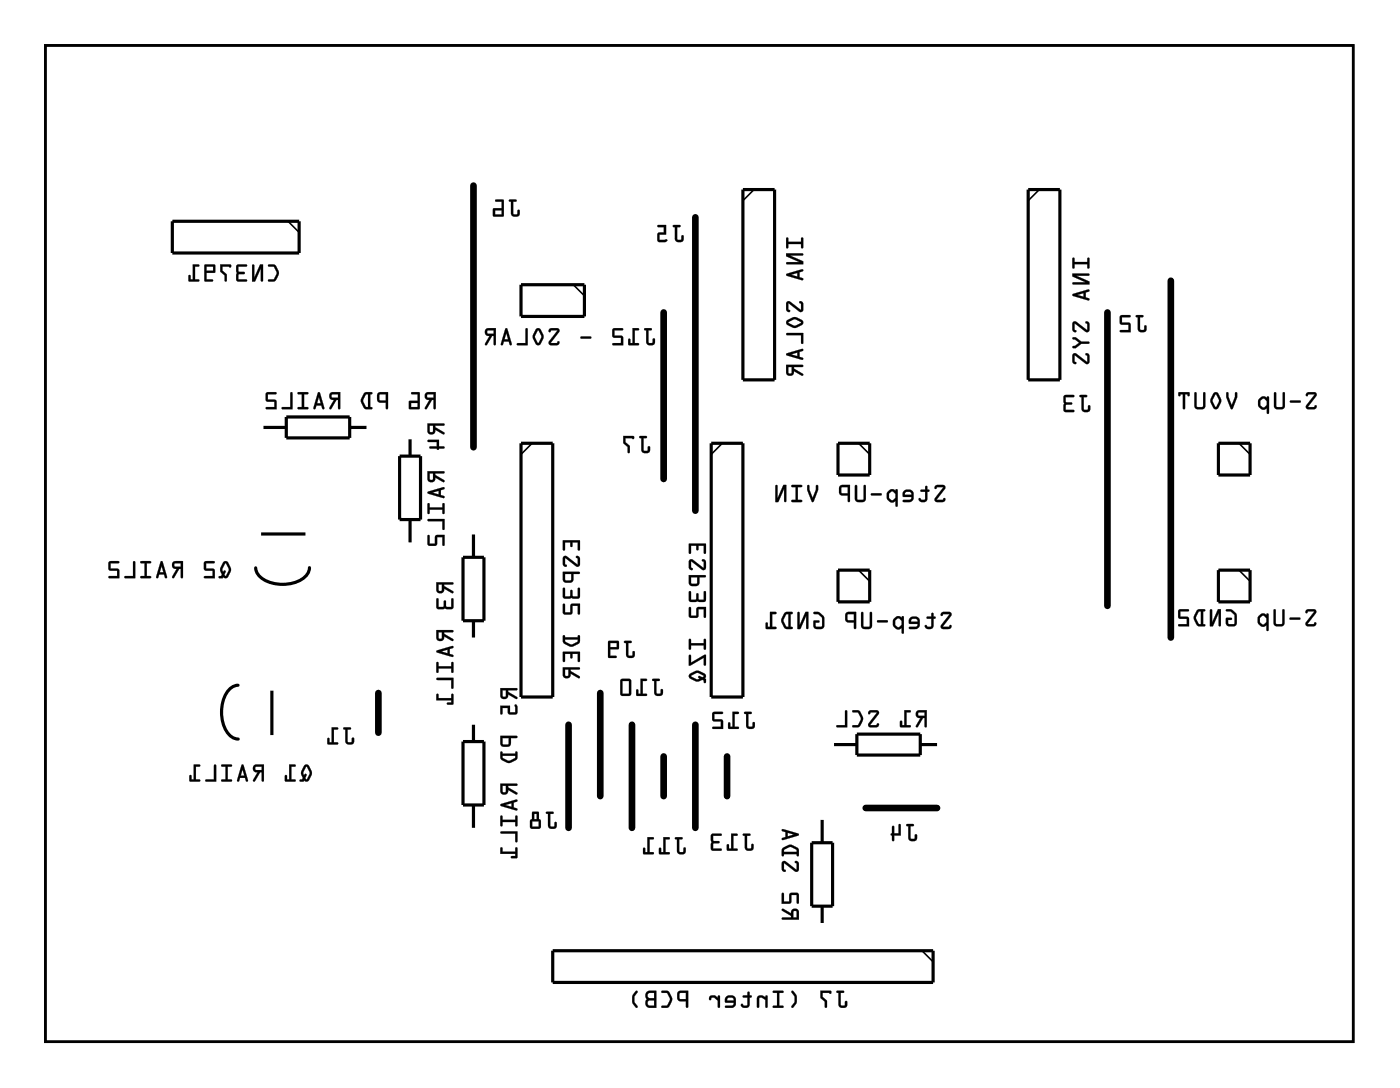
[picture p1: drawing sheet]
<svg xmlns="http://www.w3.org/2000/svg" width="112mm" height="87mm" viewBox="0 0 112 87" stroke-linecap="round" stroke-linejoin="round" font-family="sans-serif">
<path d="M3.6 3.6h104.8v79.8h-104.8z" fill="none" stroke="#000" stroke-width=".2"/>
<g fill="#000">
<path d="M3.6 3.6h104.8v79.8h-104.8zM3.6 3.6v79.8h104.8v-79.8z"/>
<path d="M40.8 16v.1l.1 .1v.9a.36 .36 0 0 0 .6 .3 .36 .36 0 0 0 .1-.6l-.1 .1-.1 .3-.3-.1v-.9l.2-.1 .1-.1zM39.7 16.8h.5v.4h-.5zM39.7 16v.1l.5 .1v.5h-.7v.6h.8l.1-1.3z"/>
<path d="M40.8 16v.1l.1 .1v.9a.37 .37 0 0 0 .4 .3 .37 .37 0 0 0 .4-.3l-.1-.3-.1 .1-.1 .3h-.2l-.1-.1v-.9h.2a.1 .1 0 0 0 .1-.1 .1 .1 0 0 0-.1-.1zM40.8 16h.6l-.1 .1h-.2v1.1h.3l.1-.4h.1a.36 .36 0 0 1-.1 .5 .36 .36 0 0 1-.5 0l-.1-.2 .1-1h-.2zM39.7 16.8h.5v.4h-.5zM39.7 16.8v.4h.5v-.4zM39.7 16v.2h.5v.5h-.7v.6l.8 .1 .1-1.4zM39.7 16h.7l-.1 1.3h-.8v-.6h.7v-.6h-.5z"/>
<path d="M53.9 18v.2h.2v.9a.36 .36 0 0 0 .5 .3 .36 .36 0 0 0 .1-.6l-.1 .1v.3h-.3v-1h.2v-.1zM52.7 18v.2h.5v.4l-.5 .1v.6l.1 .1h.5l.2-.1-.1-.1h-.6v-.4h.6v-.8z"/>
<path d="M53.9 18v.2h.2v.9a.37 .37 0 0 0 .3 .3 .37 .37 0 0 0 .4-.3v-.2l-.1-.1-.1 .1v.3h-.3v-.1v-.9h.2a.1 .1 0 0 0 0-.1 .1 .1 0 0 0 0-.1zM53.9 18l.6 .1v.1h-.2v1h.3v-.3l.1-.1a.36 .36 0 0 1 0 .5 .36 .36 0 0 1-.5 0l-.1-.2v-.9h-.2zM52.7 18v.2h.5v.4l-.5 .1v.6l.1 .1h.5l.2-.1-.1-.1h-.6v-.4h.6v-.8zM52.7 18h.7v.8h-.6v.4h.6l.1 .1-.2 .1h-.5l-.1-.1v-.6l.5-.1v-.4h-.5z"/>
<path d="M63 19v.9l.2-.1v-.3h1v.3h.2l-.1-.8-.1 .1v.3h-1v-.3zM63 20.3v.2l1.1 .5h-1l-.1 .1v.1h1.4v-.3l-1.1-.4h1l.1-.1-.1-.1zM63.4 22l.5-.1v.2zM63 22l.1 .1 1.2 .3h.1l-.1-.1-.2-.1v-.4l.3-.1-.1-.1zM63 24.2v.6l.1 .2 .2-.1-.1-.1v-.5l.9 .7 .3-.1v-.5l-.2-.3-.2 .1 .2 .2v.4l-.9-.6zM63.1 25.7l-.1 .1 .1 .2 .5 .3 .6-.3a.23 .23 0 0 0 0-.4l-.5-.2zM63.2 25.8l.5-.2 .5 .2-.5 .3zM63 26.7l.1 .1h1.1v.7h.2v-.8zM63.4 28.4l.5-.2v.3zM63 28.3l.1 .2 1.2 .3h.1l-.1-.2h-.2v-.4l.3-.1-.1-.2zM63.2 29.4h.2v.5h-.2zM63 29.2v.6a.32 .32 0 0 0 .4 .3 .32 .32 0 0 0 .2-.4l.7 .4v-.2l-.7-.4v-.1h.7l.1-.1z"/>
<path d="M63 19v.8a.1 .1 0 0 0 .1 .1 .1 .1 0 0 0 .1-.1v-.3h1v.3l.1 .1 .1-.8-.1-.1-.1 .1v.3h-1v-.3zM63 19l.2 .1v.3h1v-.3l.1-.1 .1 .8h-.2v-.3h-1v.3l-.2 .1zM63 20.3v.2l1.1 .5h-1a.1 .1 0 0 0-.1 .1 .1 .1 0 0 0 .1 .1h1.3v-.3l-1.1-.4h1l.1-.1-.1-.1zM63 20.3h1.3l.1 .1-.1 .1h-1l1 .4 .1 .3h-1.4v-.1l.1-.1h1l-1.1-.5zM63.4 22l.5-.1v.2zM63.4 22l.5 .2v-.4zM63 21.9l.1 .2 1.2 .4 .1-.1-.1-.1-.2-.1v-.4l.3-.1-.1-.1zM63 22l1.3-.4v.1l-.2 .1v.4l.2 .1v.1l-1.2-.3zM63 24.2v.7l.2 .1a.09 .09 0 0 0 .1-.1 .09 .09 0 0 0-.1-.1v-.5l.8 .7a.21 .21 0 0 0 .3 0 .21 .21 0 0 0 .1-.2v-.5l-.2-.2h-.1l-.1 .1 .2 .2v.4l-.9-.6zM63.1 24.2h.2l.9 .6v-.4l-.2-.2 .2-.1 .2 .3-.1 .5-.3 .1-.8-.7v.5l.1 .1h-.2zM63.1 25.7l-.1 .1 .1 .2 .5 .3 .3-.1 .5-.3-.1-.2-.5-.3h-.3zM63.1 25.7l.4-.3h.3l.4 .2 .2 .3-.2 .1-.5 .3-.7-.4zM63.2 25.8l.5-.2 .5 .2-.5 .3zM63.2 25.8v.1l.5 .2 .5-.3-.5-.2zM63 26.7l.1 .2 1.1-.1v.7l.1 .1 .1-.1v-.8zM63 26.7h1.4l-.1 .8h-.1v-.7h-1.1zM63.4 28.4l.5-.2v.3zM63.4 28.4l.5 .1v-.3zM63 28.3l.1 .2 1.2 .3h.1l-.1-.2h-.2v-.4l.3-.1-.1-.2zM63 28.3l1.3-.3v.1l-.2 .1v.4h.2v.2l-1.2-.3zM63.2 29.4h.2v.5h-.2zM63.2 29.4v.5h.2v-.5zM63 29.2v.6a.32 .32 0 0 0 .4 .3 .32 .32 0 0 0 .2-.4l.6 .4a.1 .1 0 0 0 .2 0 .11 .11 0 0 0-.1-.2l-.7-.4v-.1h.7a.1 .1 0 0 0 .1-.1 .1 .1 0 0 0-.1-.1zM63 29.2l1.4 .1-.1 .1h-.7v.1l.7 .4v.2l-.7-.4a.31 .31 0 0 1-.2 .4 .31 .31 0 0 1-.4-.3z"/>
<path d="M21.5 21.2v.1l.4 .1 .3 .4-.3 .6h-.4v.1l.4 .1a.81 .81 0 0 0 .4-.9l-.3-.5zM20.2 21.2v1.3h.2l.5-1v1h.1l.1-1.3h-.3l-.4 1v-.9zM19 21.2l-.1 1.2 .2 .2 .6-.1v-.1h-.6v-.4l.5-.1v-.1l-.5-.1v-.3h.6l.1-.2zM17.6 21.2l.1 .6 .3 .3 .1 .4h.1v-.5l-.4-.3v-.3h.5a.1 .1 0 0 0 .2 0 .09 .09 0 0 0 0-.1l-.1-.1zM16.4 21.2v1.3h.6v-.1h-.4v-.5l.6-.1v-.6zM16.6 21.4h.5v.3h-.5zM15.5 21.2l-.1 1.2h-.1v-.3l-.1-.1-.1 .5h.8v-.1h-.3v-1l.3-.1 .1-.1z"/>
<path d="M21.5 21.2v.2h.5l.2 .5-.2 .4-.4 .1a.1 .1 0 0 0-.1 .1 .1 .1 0 0 0 .1 .1l.5-.1 .3-.6-.4-.7zM21.5 21.2h.5l.3 .6-.1 .4-.2 .3h-.4h-.1v-.1h.4l.3-.6-.3-.4-.4-.1zM20.2 21.2v1.4l.2-.1 .5-1v1l.1 .1 .1-1.4h-.3l-.4 1v-.9zM20.2 21.2l.2 .1v.9l.4-1h.3l-.1 1.3h-.1v-1l-.4 1h-.3zM19 21.2l-.1 1.2 .2 .2h.6l.1-.1-.1-.1h-.6v-.4h.5v-.1v-.1l-.5-.1v-.3h.6l.1-.2h-.1zM19 21.2h.8l-.1 .1h-.6v.5h.5v.1l-.5 .1v.4h.6v.1h-.6l-.2-.1zM17.6 21.2v.6l.4 .3v.5l.2-.1v-.5l-.4-.3v-.3h.5a.1 .1 0 0 0 .2 0 .1 .1 0 0 0 0-.1l-.1-.1zM17.6 21.2h.8a.1 .1 0 0 1 .1 .1 .1 .1 0 0 1-.2 0h-.5v.4l.4 .3v.5h-.1l-.1-.4-.4-.4zM16.4 21.2v1.3l.6 .1v-.2h-.4v-.5l.6-.1 .1-.6zM16.4 21.2h.8v.6h-.7v.6h.5v.1h-.6zM16.6 21.4h.5v.3h-.5zM16.5 21.3v.4h.6v-.4zM15.4 21.2v1.2h-.1v-.3l-.1-.1-.1 .5 .8 .1 .1-.1-.1-.1h-.3v-1h.3l.1-.2zM15.5 21.2h.5l-.1 .1h-.3v1.1h.3v.1h-.7h-.1l.1-.5 .1 .1v.3h.2z"/>
<path d="M34.2 31.6h.5v.3l-.4-.1zM34.1 31.5a.32 .32 0 0 0 0 .4 .32 .32 0 0 0 .3 .1l-.4 .7h.2l.4-.7h.1v.7l.2 .1v-1.4h-.6zM32.9 32.3h.6v.3h-.6zM33 31.4v.2h.5v.5h-.7v.6l.8 .1v-1.3zM30.4 31.6h.5v.5l-.5-.1zM30.3 31.5l-.1 .2v.4l.2 .1 .5 .1v.4l.1 .1 .1-1.4h-.6zM29.3 31.6h.2v1h-.2l-.2-.5zM29.2 31.5a.82 .82 0 0 0 0 1.2l.6 .1v-.1l-.1-.1v-1h.1v-.1l-.4-.1zM26.6 31.6h.5v.3l-.5-.1zM26.5 31.5a.32 .32 0 0 0-.1 .4 .32 .32 0 0 0 .4 .1l-.4 .7h.2l.4-.7h.1v.7l.1 .1 .1-1.4h-.6zM25.6 31.8l.1 .5h-.3zM25.5 31.4l-.4 1.3 .2 .1 .1-.3h.3l.1 .3h.1l.1-.1-.4-1.2zM23.9 31.4v.2h.3v1h-.3l-.1 .1 .9 .1v-.2h-.3v-1h.3v-.1zM23.3 31.4v1.2h-.7v.2h.8v-1.3zM21.3 31.5v.6l.2 .1h.5v.4h-.6l-.1 .1 .9 .1-.1-.7-.6-.1v-.4h.6l.1-.1z"/>
<path d="M34.2 31.6h.5v.3l-.5-.1zM34.2 31.6l.1 .3h.4v-.3zM34.1 31.5a.33 .33 0 0 0-.1 .4 .33 .33 0 0 0 .4 .1l-.4 .6a.11 .11 0 0 0 .1 .2 .1 .1 0 0 0 .1-.1l.4-.7h.1v.7l.1 .1 .1-.1v-1.3h-.6zM34.1 31.5l.8-.1v1.4l-.2-.1v-.7h-.1l-.4 .7h-.1l.3-.7a.32 .32 0 0 1-.3-.1 .32 .32 0 0 1 0-.4zM32.9 32.3h.6v.3h-.6zM32.9 32.3v.3h.6v-.3zM33 31.4v.2h.5v.5h-.7v.6l.8 .1v-1.3zM33 31.4l.6 .1v1.3l-.8-.1v-.6h.7v-.5h-.5zM30.4 31.6h.5v.5l-.5-.1zM30.4 31.6v.5h.5v-.5zM30.3 31.5l-.1 .2v.4l.2 .1 .5 .1v.4a.1 .1 0 0 0 .1 .1 .1 .1 0 0 0 .1-.1v-1.3h-.6zM30.3 31.5l.8-.1-.1 1.4-.1-.1v-.5h-.6l-.1-.5zM29.3 31.6h.2v1h-.2l-.2-.5zM29.3 31.6l-.2 .5 .2 .5h.2v-1zM29.2 31.5l-.3 .5v.3l.3 .4 .6 .1v-.2h-.1v-1h.1v-.1l-.4-.1zM29.2 31.4l.6 .1v.1h-.1v1h.1v.2l-.6-.1-.2-.4-.1-.3zM26.6 31.6h.5v.3l-.5-.1zM26.6 31.6v.3h.5v-.3zM26.5 31.5a.33 .33 0 0 0-.1 .4 .33 .33 0 0 0 .4 .1l-.4 .6a.1 .1 0 0 0 0 .2 .11 .11 0 0 0 .2-.1l.4-.7h.1v.7l.1 .1 .1-.1v-1.3h-.6zM26.5 31.5l.8-.1-.1 1.4-.1-.1v-.7h-.1l-.4 .7-.2 .1 .4-.8h-.2l-.2-.1zM25.5 31.8l.2 .5h-.3zM25.6 31.8l-.2 .5h.3zM25.5 31.4l-.4 1.3 .2 .1 .1-.3h.3l.1 .2 .1 .1 .1-.1-.4-1.2zM25.5 31.4l.1 .1 .4 1.2-.1 .1-.1-.1v-.2h-.5l-.1 .3-.1-.1zM23.9 31.4v.2h.3v1h-.3a.1 .1 0 0 0-.1 .1 .1 .1 0 0 0 .1 .1l.8-.1v-.1h-.3v-1h.2a.1 .1 0 0 0 .1-.1 .1 .1 0 0 0-.1-.1zM23.9 31.4l.8 .1v.1h-.3v1h.3v.2l-.8-.1v-.1h.3v-1h-.3zM23.3 31.4v1.2h-.6a.1 .1 0 0 0-.1 .1 .1 .1 0 0 0 .1 .1h.7v-1.3zM23.3 31.4l.1 .1v1.3h-.8v-.2h.7zM21.3 31.4v.7l.2 .1h.5v.4h-.6l-.1 .1 .9 .1-.1-.8h-.6v-.4h.6l.1-.1-.1-.1zM21.3 31.5h.8v.1h-.6v.4l.6 .1 .1 .7-.9-.1 .1-.1h.6v-.4l-.7-.1z"/>
<path d="M34.4 34.1h.3l-.1 .5h-.2zM34.3 33.9v.6a.32 .32 0 0 0 .3 .3 .32 .32 0 0 0 .3-.4l.7 .4v-.2l-.7-.4v-.1h.6l.1-.1zM34.3 35.3v.1h.7v.3l-.5 .1v.1h.5l.1 .1 .1-.1h.4v-.1l-.4-.1v-.5zM34.4 37.9h.3l-.1 .5h-.2zM34.3 37.7v.7a.32 .32 0 0 0 .3 .2 .32 .32 0 0 0 .3-.4l.7 .4v-.1l-.7-.5v-.1h.6l.1-.1zM34.7 39.5l.4-.2v.3zM34.3 39.4v.1l1.2 .4 .1-.1v-.1h-.3v-.4l.3-.1v-.2zM34.3 40.3v.9l.1-.1v-.3h1l.1 .3h.1v-.8h-.1l-.1 .3h-1v-.3zM34.3 41.6v.1h1.1l.1 .7h.1v-.8zM34.3 42.9v.6l.1 .2h.6v-.7h.4l.1 .7h.1v-.9l-.7 .1v.6h-.5v-.6z"/>
<path d="M34.4 34.1h.3v.4l-.1 .1h-.2zM34.4 34.1v.5h.2l.1-.5zM34.3 33.9l-.1 .6a.32 .32 0 0 0 .4 .3 .32 .32 0 0 0 .3-.4l.6 .4a.1 .1 0 0 0 .1 0 .1 .1 0 0 0 0-.2l-.7-.4v-.1h.7v-.1v-.1zM34.3 33.9l1.3 .1-.1 .1h-.6v.1l.7 .4v.2l-.7-.4a.31 .31 0 0 1-.3 .4 .31 .31 0 0 1-.3-.3zM34.3 35.2v.2h.7v.3h-.5a.1 .1 0 0 0-.1 .1 .1 .1 0 0 0 .1 .1h.5l.1 .1 .1-.1h.3a.1 .1 0 0 0 .1-.1 .1 .1 0 0 0-.1-.1h-.3v-.5zM34.3 35.3l.9-.1v.6h.4v.1h-.4l-.1 .1-.1-.1h-.5v-.1h.5v-.4h-.7zM34.4 37.9h.3v.5h-.2zM34.4 37.9v.5h.2l.1-.5zM34.3 37.7l-.1 .7a.32 .32 0 0 0 .4 .2 .32 .32 0 0 0 .3-.4l.6 .4a.1 .1 0 0 0 .1 0 .1 .1 0 0 0 0-.2l-.7-.4v-.1h.7v-.1v-.1zM34.3 37.8h1.3v.1h-.1h-.6v.1l.7 .5v.1l-.7-.4v.2l-.2 .2-.4-.1zM34.7 39.4l.4-.1v.3zM34.6 39.5l.6 .1v-.3zM34.3 39.4v.1l1.2 .4 .1-.1v-.1h-.3v-.4l.3-.1v-.2zM34.3 39.4l1.3-.4v.2l-.3 .1v.4h.3v.2l-1.3-.4zM34.3 40.3l-.1 .8a.1 .1 0 0 0 .1 .1 .1 .1 0 0 0 .1-.1v-.3h1v.3a.1 .1 0 0 0 .1 .1 .1 .1 0 0 0 .1-.1v-.8h-.2v.3h-1v-.3zM34.3 40.3h.1v.3h1.1v-.3h.1v.8h-.1v-.3h-1.1v.3h-.1zM34.3 41.6v.2l1.1-.1v.7l.1 .1 .1-.1v-.8zM34.3 41.6h1.3v.8h-.1v-.7h-1.2zM34.3 42.9l-.1 .6 .2 .2h.6v-.7h.4v.7h.1h.1v-.9l-.7 .1v.6h-.5v-.6zM34.3 42.9h.1v.7h.5v-.7l.7-.1v.9h-.1v-.7h-.5v.7h-.7z"/>
<path d="M51.2 34.9v.2h.2v.9a.36 .36 0 0 0 .5 .3 .36 .36 0 0 0 .1-.6l-.1 .1v.3h-.3v-1h.2v-.1zM49.9 34.9v.6l.4 .3v.5l.2-.1v-.4l-.4-.4v-.3h.5a.11 .11 0 0 0 .2 .1 .1 .1 0 0 0 0-.2l-.1-.1z"/>
<path d="M51.2 34.9v.2h.2v.9a.37 .37 0 0 0 .3 .3 .37 .37 0 0 0 .4-.3v-.2l-.1-.1-.1 .1v.3h-.2l-.1-.1v-.9h.2a.1 .1 0 0 0 .1-.1 .1 .1 0 0 0-.1-.1zM51.2 34.9l.6 .1v.1h-.2v1h.3v-.3l.1-.1a.36 .36 0 0 1 0 .5 .36 .36 0 0 1-.5 0l-.1-.2v-.9h-.1zM49.9 34.9v.6l.4 .3v.5l.2-.1v-.4l-.4-.4v-.3h.5a.11 .11 0 0 0 .2 0 .11 .11 0 0 0-.1-.2zM49.9 34.9l.9 .1-.1 .2v-.1h-.6v.3l.4 .3-.1 .6-.1-.1v-.4l-.3-.3z"/>
<path d="M51.6 26.3v.1l.2 .1v.9a.36 .36 0 0 0 .5 .3 .36 .36 0 0 0 .1-.6l-.1 .1v.3h-.3v-1h.2v-.2zM50.7 26.3v1.2h-.2v-.3l-.1-.1-.1 .5h.9v-.1h-.3v-1h.3v-.2zM49.1 26.3v.6l.1 .2h.6v.4h-.7v.1l.8 .1v-.8h-.7v-.4h.6l.1-.2zM46.5 27l.1 .1h.7l.1-.1-.1-.1zM44 26.3v.2v.1l.2-.1h.5l-.7 .8v.2l.2 .2 .5-.1 .1-.1v-.2l-.2 .2h-.5l.7-.9v-.2l-.2-.1zM43 26.4l-.3 .6 .2 .5a.23 .23 0 0 0 .4 0l.3-.6-.3-.5-.2-.1zM43.1 26.5l.3 .5-.3 .5-.2-.5zM42.1 26.3v1.2h-.6v.1h.8v-1.2zM40.6 26.7l.1 .5h-.3zM40.5 26.3l-.4 1.3h.2l.1-.2h.4l.1 .2h.1l-.3-1.3zM39.1 26.5h.5v.2h-.5zM38.9 26.4a.32 .32 0 0 0 0 .3 .32 .32 0 0 0 .3 .2l-.3 .7h.1l.4-.7h.2v.7h.1v-1.3h-.6z"/>
<path d="M51.6 26.3v.1l.2 .1v.9a.37 .37 0 0 0 .3 .3 .37 .37 0 0 0 .4-.3v-.3h-.1l-.1 .1v.3h-.3v-.1v-.9h.2a.1 .1 0 0 0 0-.1 .1 .1 0 0 0 0-.1zM51.6 26.3h.6v.1h-.2v1.1h.3v-.4h.1a.36 .36 0 0 1 0 .5 .36 .36 0 0 1-.5 0l-.1-.2v-1h-.2zM50.7 26.3v1.2h-.2v-.3l-.1-.1-.1 .5 .9 .1v-.1v-.1h-.3v-1h.3v-.2zM50.7 26.3h.5v.1h-.3v1.1h.3v.1h-.9l.1-.5 .1 .1v.3h.2zM49.1 26.3v.6l.1 .2h.6v.4h-.7v.1l.8 .1v-.8h-.7v-.4h.6l.1-.2h-.1zM49.1 26.3h.8l-.1 .1h-.6v.5h.7v.8l-.8-.1v-.1h.7v-.5h-.7zM46.5 27v.1h.1h.7l.1-.1-.1-.1zM46.5 27h.8h.1l-.1 .1h-.7zM44 26.3l-.1 .2 .1 .1 .2-.1h.5l-.7 .8a.21 .21 0 0 0 0 .2 .21 .21 0 0 0 .2 .2l.5-.1 .1-.1v-.1l-.1-.1-.1 .2h-.5l.7-1-.2-.2zM44 26.3h.6l.2 .1v.2l-.7 .9h.5l.2-.2v.2l-.1 .1h-.5l-.2-.1v-.2l.7-.8-.5-.1-.2 .2v-.1zM42.9 26.3l-.2 .6v.2l.2 .5 .3 .1 .3-.5 .1-.3-.3-.6h-.2zM43 26.3h.2l.1 .1 .3 .6-.3 .5-.2 .1-.2-.1-.2-.5zM43.1 26.5h.1l.2 .5-.3 .5-.2-.5zM43.1 26.5l-.2 .5 .2 .5 .3-.5zM42.1 26.3v1.2h-.6a.1 .1 0 0 0-.1 .1 .1 .1 0 0 0 .1 .1h.8v-1.3zM42.1 26.3l.2 .1v1.2h-.8v-.1h.6zM40.6 26.7l.1 .5h-.3zM40.6 26.7l-.2 .5h.3zM40.5 26.3l-.4 1.3h.2l.1-.2h.4v.2l.2 .1v-.1l-.3-1.3zM40.5 26.3h.2l.3 1.3h-.2v-.3h-.4l-.1 .3h-.2zM39.1 26.5h.5v.2h-.5zM39.1 26.5v.2h.5v-.3zM38.9 26.4a.33 .33 0 0 0 0 .3 .33 .33 0 0 0 .3 .2l-.3 .6a.1 .1 0 0 0 0 .1 .1 .1 0 0 0 .1 0l.4-.7h.2l-.1 .7a.09 .09 0 0 0 .1 .1 .09 .09 0 0 0 .1-.1v-1.3h-.6zM38.9 26.4l.8-.1v1.3h-.1v-.7h-.2l-.4 .7h-.1l.3-.7a.32 .32 0 0 1-.3-.2 .32 .32 0 0 1 0-.3z"/>
<path d="M75 38.9l-.1 .2v.1l.2-.2h.5l-.7 .9v.2l.2 .1h.5l.1-.1v-.2l-.2 .1h-.4l.6-.8v-.2l-.1-.2zM73.8 39.2v.2h.3v.5l-.2 .1-.1-.1a.1 .1 0 0 0-.2 0 .1 .1 0 0 0 0 .2 .39 .39 0 0 0 .7-.2v-.5l.2-.1-.2-.1v-.3l-.2 .1v.2zM72.6 39.4h.3l.1 .2h-.5zM72.4 39.3l-.1 .2 .1 .3h.6v.1l-.1 .1h-.5v.2h.5l.3-.2a.63 .63 0 0 0-.2-.8h-.3zM71.1 39.4v.5l.2 .3a.33 .33 0 0 0 .5-.1v.4l.1 .1v-1.4h-.1v.1a.38 .38 0 0 0-.7 .1zM71.3 39.5l.2-.1 .3 .2-.1 .3-.1 .2-.4-.2zM69.8 39.5l.1 .2h.7l.1-.1-.1-.1zM68.5 38.9v1.1l.2 .2h.5l.2-.3v-1l-.1-.1-.1 .1v1.1h-.4l-.1-.1v-1zM67.4 39h.5v.5h-.5zM67.3 38.9l-.1 .2 .1 .4 .1 .2h.5v.5h.2v-1.4h-.6zM64.7 38.9v.3l.3 1h.2l.4-1v-.3h-.2v.3l-.3 .7-.2-.7v-.3zM63.4 38.9l.1 .1h.3v1h-.3l-.1 .2h.8v-.2h-.3v-1h.3l.1-.1zM62.2 38.9l-.1 1.3h.3l.4-1v.9l.2 .1v-1.4l-.2 .1-.5 1v-1z"/>
<path d="M74.9 38.9v.2a.1 .1 0 0 0 .1 .1 .11 .11 0 0 0 .1-.2h.5l-.7 .9a.21 .21 0 0 0 0 .2 .21 .21 0 0 0 .2 .1h.5l.1-.1 .1-.2h-.1l-.2 .1h-.4l.7-1-.2-.2zM75 38.9h.7v.3l-.7 .8h.5l.2-.1v.2l-.8 .1v-.3l.7-.9h-.5l-.2 .2zM73.8 39.2v.2h.3v.6h-.2l-.2-.1a.15 .15 0 0 0-.1 .1 .15 .15 0 0 0 .1 .2h.3l.2-.1 .1-.2v-.5l.2-.1-.2-.1v-.2l-.1-.1-.1 .1v.2zM73.8 39.2h.3l.1-.3 .1 .3 .2 .1-.2 .1-.1 .7-.3 .1-.3-.1a.11 .11 0 0 1 .1-.2 .11 .11 0 0 1 .1 .1h.3v-.6h-.3zM72.6 39.4h.3l.1 .2h-.5zM72.6 39.4l-.1 .2h.5l-.1-.2zM72.4 39.3l-.1 .2v.3h.7v.2h-.6l-.1 .2h.8l.1-.3v-.5l-.3-.2zM72.4 39.3l.3-.1a.41 .41 0 0 1 .5 .3v.5l-.2 .2h-.6v-.2h.5l.1-.1v-.1h-.6l-.1-.3zM71.1 39.4l-.1 .5 .3 .3a.34 .34 0 0 0 .5-.1l-.1 .4a.1 .1 0 0 0 .1 .1 .1 .1 0 0 0 .1-.1v-1.3h-.1v.1a.4 .4 0 0 0-.7 .1zM71.1 39.4l.3-.2h.2l.2 .1v-.1h.1v1.4l-.1-.1v-.4l-.4 .1-.3-.2zM71.3 39.5l.2-.1 .2 .2v.3l-.2 .2-.2-.2zM71.3 39.5l-.1 .4 .2 .2h.2l.2-.2v-.3l-.3-.3zM69.8 39.5v.1l.1 .1h.7l.1-.1-.1-.1zM69.8 39.5h.8v.1v.1h-.7zM68.5 38.9v1l.1 .2 .2 .1h.4l.2-.1v-1.2a.1 .1 0 0 0-.1-.1 .1 .1 0 0 0-.1 .1v1.1h-.4l-.1-.1v-1zM68.5 38.9h.2v1l.1 .1h.4v-1.1h.1h.1v1l-.2 .3h-.5l-.2-.2zM67.4 39h.5v.5h-.5zM67.4 39v.5h.5v-.5zM67.3 38.9l-.1 .2v.4l.2 .2h.5v.4a.09 .09 0 0 0 .1 .1 .09 .09 0 0 0 .1-.1v-1.3h-.6zM67.3 38.9l.8-.1v1.4h-.2v-.5l-.6-.1-.1-.5zM64.7 38.9v.3l.4 1 .5-1v-.3a.1 .1 0 0 0-.1-.1 .1 .1 0 0 0-.1 .1v.3l-.3 .7-.2-.7v-.3zM64.7 38.9h.1v.3l.3 .7 .3-.7v-.3h.1l.1 .3-.4 1h-.2l-.3-1zM63.4 38.9l.1 .1h.3v1h-.3a.1 .1 0 0 0-.1 .1 .1 .1 0 0 0 .1 .1h.8l-.1-.2h-.3v-1h.3l.1-.1-.1-.1zM63.4 38.9h.9l-.1 .1h-.3v1h.3v.2h-.8l.1-.2h.3v-1h-.3zM62.2 38.9l-.1 1.3h.3l.4-1v.9l.2 .1v-1.4h-.2l-.5 1.1v-1zM62.2 38.9h.1v1l.5-1.1h.2v1.4l-.2-.1v-.9l-.4 1h-.3z"/>
<path d="M86 20.7v.8h.1v-.3h1v.3h.2l-.1-.9-.1 .1v.3h-1v-.3zM85.9 21.9v.2l1.1 .5h-1l-.1 .1 .1 .1h1.3v-.3l-1.1-.4h1l.1-.1-.1-.1zM86.3 23.6l.5-.1v.3zM85.9 23.6l.1 .1 1.2 .4 .1-.1-.1-.1-.2-.1v-.4l.3-.1-.1-.1zM86 25.8l-.1 .6 .2 .2 .2-.1-.2-.1v-.5l.9 .7 .3-.1v-.5l-.1-.2h-.2l.1 .2v.4l-.8-.6zM86 27v.2h.1l.4 .2-.4 .3h-.1v.2h.2l.4-.4h.7l-.1-.1h-.6l-.4-.4zM86 28.3l-.1 .6 .2 .2h.2l-.2-.1v-.5l.9 .7 .3-.2v-.5l-.1-.2-.2 .1 .1 .1v.5l-.8-.7z"/>
<path d="M85.9 20.7v.7a.1 .1 0 0 0 .1 .1 .1 .1 0 0 0 .1-.1v-.2h1v.3h.2v-.8l-.1-.1-.1 .1v.3h-1v-.3zM86 20.7h.1v.3h1v-.3l.1-.1 .1 .9h-.2v-.3h-1v.3h-.1zM85.9 21.9v.3l1.1 .4h-1a.1 .1 0 0 0-.1 .1 .1 .1 0 0 0 .1 .1h1.3v-.3l-1.1-.4h1l.1-.1-.1-.1zM85.9 21.9h1.3l.1 .1-.1 .1h-1l1.1 .4v.3h-1.3l-.1-.1 .1-.1h1l-1.1-.5zM86.3 23.6l.5-.1v.3zM86.3 23.6l.5 .2v-.3zM85.9 23.6l.1 .1 1.2 .4 .1-.1-.1-.1-.2-.1v-.4l.3-.1-.1-.1zM85.9 23.6l1.4-.4-.1 .2h-.2v.4l.2 .1 .1 .1-1.3-.3zM86 25.8l-.1 .7 .3 .1a.09 .09 0 0 0 .1-.1 .09 .09 0 0 0-.1-.1h-.1v-.5l.9 .7a.21 .21 0 0 0 .2 0 .21 .21 0 0 0 .1-.2v-.5l-.1-.2h-.2v.1l.1 .2v.4l-.8-.6zM86 25.8h.3l.8 .6v-.4l-.1-.2h.2l.1 .2-.1 .6h-.2l-.9-.7v.5l.1 .2-.2-.1zM85.9 27l.1 .2h.1l.4 .2-.4 .3h-.1v.2h.2l.4-.4h.7l-.1-.2-.6 .1-.4-.4zM86 27h.2l.4 .4h.6l.1 .1h-.7l-.4 .4h-.2v-.2h.1l.4-.3-.4-.2h-.1zM86 28.3l-.1 .6 .1 .2 .2 .1 .1-.1-.2-.2v-.4l.9 .6a.21 .21 0 0 0 .2 .1 .21 .21 0 0 0 .1-.2v-.6l-.1-.1h-.2v.1l.1 .1v.5l-.8-.7zM86 28.4l.3-.1 .8 .7v-.5l-.1-.1 .2-.1 .1 .2-.1 .6h-.2l-.9-.6v.4l.1 .2v.1l-.2-.1z"/>
<path d="M86.5 31.7v.1h.2v.9a.36 .36 0 0 0 .5 .3 .36 .36 0 0 0 .1-.6l-.1 .1v.3h-.3l-.1-1h.3v-.1zM85.3 31.7l-.1 1.2 .2 .1h.6v-.2h-.6v-.4h.5v-.1v-.1h-.5v-.4h.6l.1-.1z"/>
<path d="M86.5 31.6v.2h.2v.9a.37 .37 0 0 0 .3 .3 .37 .37 0 0 0 .4-.3v-.2l-.1-.1-.1 .1v.3h-.3l-.1-.1v-.9h.2a.1 .1 0 0 0 .1-.1 .1 .1 0 0 0-.1-.1zM86.5 31.7h.6v.1h-.3l.1 1h.3v-.3h.1a.36 .36 0 0 1 0 .5 .36 .36 0 0 1-.6-.1v-.2v-.9h-.2zM85.3 31.7l-.1 1.2 .2 .1h.6l.1-.1-.1-.1h-.6v-.4h.5v-.1v-.1h-.5v-.4h.6l.1-.1-.1-.1zM85.3 31.7h.8l-.1 .1h-.6v.4h.5v.1v.1h-.5v.4h.6v.2h-.6l-.2-.1z"/>
<path d="M91 25.3v.1h.2v.9a.36 .36 0 0 0 .5 .3 .36 .36 0 0 0 .1-.5h-.1v.3h-.3l-.1-1h.3v-.1zM89.8 25.3l-.1 .6 .2 .1h.5v.4h-.6l-.1 .2h.9l-.1-.7-.6-.1v-.4h.6l.1-.1z"/>
<path d="M91 25.3v.1h.2v.9a.37 .37 0 0 0 .3 .3 .37 .37 0 0 0 .4-.3v-.2l-.1-.1-.1 .1v.3h-.3l-.1-.1v-.9h.2a.1 .1 0 0 0 .1-.1 .1 .1 0 0 0-.1-.1zM91 25.3h.6v.1h-.3l.1 1h.3v-.3h.1a.36 .36 0 0 1 0 .5 .36 .36 0 0 1-.5-.1l-.1-.2v-.9h-.2zM89.8 25.3l-.1 .6 .2 .1h.5v.4h-.6l-.1 .2h.9v-.7l-.7-.1v-.4h.6l.1-.1-.1-.1zM89.8 25.3h.8l-.1 .1h-.6v.4l.6 .1 .1 .7-.9-.1 .1-.1h.6v-.4h-.6z"/>
<path d="M104.7 31.5l-.1 .1 .1 .1 .2-.1h.4l-.6 .9-.1 .2 .2 .1h.6l.1-.2v-.1l-.2 .1h-.5l.7-.9v-.2l-.2-.1zM103.4 32.1v.1h.7h.1l-.1-.1zM102.1 31.4v1.2l.1 .2h.6l.2-.3v-1l-.2-.1v.1v1l-.4 .1-.1-.1v-1zM100.9 31.9l-.1 .5 .2 .3a.33 .33 0 0 0 .5 0v.4h.1l.1-1.3h-.1l-.1 .1a.38 .38 0 0 0-.6 0zM101 32.1l.3-.2 .2 .2v.3l-.2 .2-.3-.1zM98.3 31.4v.4l.3 .9 .2 .1 .3-1v-.3h-.1v.3l-.3 .6-.3-.6v-.3zM97.3 31.5l-.3 .6 .2 .6a.23 .23 0 0 0 .4 0l.3-.7-.3-.5-.2-.1zM97.4 31.6l.3 .5-.3 .5-.2-.5zM95.7 31.4v1.2l.2 .2h.5l.2-.3v-1l-.1-.1-.1 .1v1l-.4 .1-.1-.1v-1zM94.4 31.4l.1 .3h.1v-.1h.2v1.1l.1 .1 .1-1.2h.2v.1h.1v-.2z"/>
<path d="M104.7 31.5l-.1 .1a.1 .1 0 0 0 .1 .1 .1 .1 0 0 0 .1-.1h.5l-.6 .9a.21 .21 0 0 0-.1 .2 .21 .21 0 0 0 .2 .1h.6l.1-.2v-.1l-.1-.1-.1 .2h-.5l.7-1-.2-.2zM104.7 31.5h.8v.2l-.7 .9h.5l.2-.1-.1 .2h-.7v-.2l.6-.9h-.4l-.2 .1zM103.4 32.1v.1v.1h.7l.1-.1-.1-.1zM103.4 32.1h.7l.1 .1h-.1h-.7zM102.1 31.4v1.2l.1 .2h.6l.2-.3v-1l-.2-.1v.1v1.1h-.4l-.1-.1v-1zM102.1 31.4l.1 .1 .1 1 .1 .1h.4v-1.1v-.1l.1 .1 .1 1-.2 .3h-.5l-.2-.2zM100.9 31.9l-.1 .5 .2 .4a.34 .34 0 0 0 .5-.1v.4a.1 .1 0 0 0 .1 .1 .1 .1 0 0 0 .1-.1v-1.3l-.2-.1v.2a.4 .4 0 0 0-.6 0zM100.9 32l.3-.2h.2l.1 .1 .1-.1h.1v1.3h-.2v-.4l-.3 .1-.4-.3zM101 32.1l.3-.2 .2 .2v.4l-.2 .1-.3-.1zM101 32.1v.4l.2 .1h.1l.2-.2v-.3l-.2-.2zM98.3 31.4v.4l.4 1 .4-1v-.3a.1 .1 0 0 0-.1-.1 .1 .1 0 0 0 0 .1v.3l-.3 .6-.3-.6v-.3zM98.3 31.4l.1 .1v.3l.3 .7 .3-.7v-.4l.1 .1v.3l-.4 1-.1-.1-.3-.9zM97.2 31.5l-.2 .5v.2l.2 .5 .3 .1 .3-.5 .1-.3-.3-.5-.2-.1zM97.3 31.4h.2l.1 .1 .3 .6-.3 .6-.2 .1-.2-.1-.2-.6zM97.4 31.6h.1l.2 .5-.3 .5-.2-.5zM97.4 31.6l-.2 .5 .2 .5 .3-.5zM95.7 31.4v1.1l.1 .2 .2 .1h.4l.2-.2v-1.1a.1 .1 0 0 0-.1-.1 .1 .1 0 0 0-.1 .1v1.1h-.4l-.1-.1v-1zM95.7 31.4l.2 .1v1l.1 .1h.4v-1.1l.1-.1 .1 .1v1l-.2 .3h-.5l-.2-.2zM94.4 31.4l.1 .3h.1v-.1h.2v1.1a.1 .1 0 0 0 .1 .1 .1 .1 0 0 0 .1-.1v-1.1h.2v.1h.1v-.2zM94.4 31.4l.9 .1v.2h-.1v-.1h-.2l-.1 1.2-.1-.1v-1.1h-.2v.1h-.1z"/>
<path d="M18 45.1h.1l.2 .5-.2 .5-.1-.1 .1-.3h-.2v.1l-.1-.2zM18 45.1l-.2 .5 .1 .2 .1-.1h.1l-.1 .3 .1 .1 .2-.5zM17.9 45l-.3 .6 .2 .4-.1 .1-.2 .1 .1 .1h.2l.1-.1 .2 .1h.1l.3-.6v-.3l-.2-.4-.2-.1zM18 45h.1l.2 .1 .2 .4v.3l-.3 .5-.3-.1-.1 .1h-.2l-.1-.1 .2-.1 .1-.1-.1-.5zM16.4 45l-.1 .6 .2 .1h.5v.4h-.6l-.1 .2h.9v-.7l-.7-.1v-.4h.6l.1-.1-.1-.1zM16.4 45h.8l-.1 .1h-.6v.4l.7 .1v.7h-.9l.1-.2h.6v-.4h-.6zM14 45.1h.5v.3h-.5zM14 45.1v.3h.5v-.3zM13.9 45a.33 .33 0 0 0-.1 .4 .33 .33 0 0 0 .4 .2l-.4 .6a.1 .1 0 0 0 0 .1 .1 .1 0 0 0 .2 0l.4-.7h.1v.7h.1h.1v-1.3l-.6-.1zM13.9 45l.8-.1-.1 1.4-.1-.1v-.6h-.1l-.4 .7h-.2l.4-.7a.32 .32 0 0 1-.4-.2 .32 .32 0 0 1 .1-.4zM12.9 45.3l.2 .5h-.3zM12.9 45.3l-.1 .5h.3zM12.9 44.9l-.4 1.4h.2l.1-.3h.3l.1 .3h.1l.1-.1-.4-1.2zM12.9 45h.1l.4 1.2-.1 .1-.1-.1v-.2h-.5l-.1 .3h-.1zM11.3 45v.1h.3v1h-.3l-.1 .1 .1 .1h.8v-.2h-.3v-1h.2a.1 .1 0 0 0 .1-.1 .1 .1 0 0 0-.1-.1zM11.3 45h.8v.1h-.3v1h.3v.2h-.9l.1-.2h.3v-1h-.3zM10.7 45v1.1h-.7a.1 .1 0 0 0 0 .1 .1 .1 0 0 0 0 .1h.8v-1.3zM10.7 45h.1v1.3h-.8v-.2h.7zM8.7 45v.6l.2 .1h.5v.4h-.6l-.1 .2h.9l-.1-.7-.6-.1v-.4h.6l.1-.1-.1-.1zM8.7 45h.8v.1h-.6v.4l.6 .1 .1 .7h-.9l.1-.2h.6v-.4h-.7z"/>
<path d="M18 45.1l.3 .5-.2 .5-.1-.1 .1-.3h-.2v.1l-.1-.2zM17.9 45l-.3 .5 .2 .5-.1 .1-.2 .1 .1 .1h.2l.1-.1 .3 .1 .3-.6v-.3l-.3-.4-.1-.1zM16.4 45l-.1 .6 .2 .1h.5v.4h-.6l-.1 .2h.9v-.7l-.7-.1v-.4h.6l.1-.1zM14 45.1h.5v.3h-.5zM13.9 45a.32 .32 0 0 0-.1 .4 .32 .32 0 0 0 .4 .2l-.4 .7h.2l.4-.7h.1v.6l.1 .1 .1-1.4h-.6zM12.9 45.3l.2 .5h-.3zM12.9 45l-.4 1.3h.2l.1-.3h.3l.1 .3h.1l.1-.1-.4-1.2zM11.3 45v.1h.3v1h-.3l-.1 .2h.9v-.2h-.3v-1h.3v-.1zM10.7 45v1.1h-.7v.2h.8v-1.3zM8.7 45v.6l.2 .1h.5v.4h-.6l-.1 .2h.9l-.1-.7-.6-.1v-.4h.6l.1-.1z"/>
<path d="M27.5 58.3v.1h.2v1a.36 .36 0 0 0 .5 .2 .36 .36 0 0 0 .1-.5l-.1 .1v.2h-.3l-.1-1h.3v-.1zM26.6 58.3v1.1h-.2v-.3h-.1l-.1 .5h.8v-.1l-.2-.1v-1h.2l.1-.1z"/>
<path d="M27.5 58.3v.1h.2v1a.37 .37 0 0 0 .3 .2 .37 .37 0 0 0 .4-.2v-.3h-.1l-.1 .1v.2h-.3h-.1v-1h.2a.1 .1 0 0 0 .1-.1 .1 .1 0 0 0-.1-.1zM27.5 58.3h.6v.1h-.3l.1 1h.3v-.3h.1a.36 .36 0 0 1 0 .5 .36 .36 0 0 1-.5-.1l-.1-.1v-1h-.2zM26.6 58.3v1.1h-.2v-.3h-.1l-.1 .5h.9v-.1v-.1h-.3v-1h.3v-.1zM26.6 58.3h.5l-.1 .1h-.3v1.1h.3v.1h-.8l.1-.5 .1 .1v.3h.2z"/>
<path d="M35.1 46.8h.3v.5h-.3zM35 46.6v.6a.32 .32 0 0 0 .3 .3 .32 .32 0 0 0 .3-.4l.7 .4v-.2l-.7-.4v-.1h.6l.1-.1zM35 47.9v.7l.1 .2 .6-.1 .5 .1 .1-.1v-.8l-.1 .1v.6h-.4l-.1-.5h-.1l-.1 .5h-.4v-.6zM35.1 50.6h.3v.6l-.3-.1zM35 50.5v.6a.32 .32 0 0 0 .3 .2 .32 .32 0 0 0 .3-.3l.7 .3v-.1l-.7-.4v-.2h.6l.1-.1zM35.4 52.2l.5-.2v.3zM35 52.1v.2l1.2 .3h.1v-.2h-.3v-.4l.3-.1v-.2zM35 53v.9l.1-.1v-.3h1.1v.3h.1v-.8l-.1 .1v.3h-1.1v-.3zM35 54.3l.1 .2h1.1v.6h.1v-.8zM35 55.6v.5h1.2v.2h-.3l-.1 .1h.5v-.8h-.1v.3h-1.1v-.3z"/>
<path d="M35.1 46.8h.3v.4l-.1 .1h-.1zM35.1 46.8v.5h.3v-.5zM35 46.6v.6a.32 .32 0 0 0 .3 .3 .32 .32 0 0 0 .3-.4l.6 .4a.1 .1 0 0 0 .1 0 .1 .1 0 0 0 0-.2l-.7-.4v-.1h.7v-.1v-.1zM35 46.6l1.3 .1-.1 .1h-.6v.1l.7 .4v.2l-.7-.4a.31 .31 0 0 1-.3 .4 .31 .31 0 0 1-.3-.3zM35 47.9v.7l.1 .2 .6-.1 .5 .1 .1-.1v-.8l-.1 .1v.6h-.4l-.1-.5h-.1l-.1 .5h-.4v-.6zM35 47.9l.1 .1v.6h.4l.1-.5h.1l.1 .5h.4v-.6l.1-.1v.8l-.1 .1-.5-.1-.6 .1-.1-.2zM35.1 50.6h.3v.5h-.2zM35.1 50.6v.5l.3 .1v-.6zM35 50.5v.6a.32 .32 0 0 0 .3 .2 .32 .32 0 0 0 .3-.3l.6 .3a.1 .1 0 0 0 .1 0 .1 .1 0 0 0 0-.1l-.7-.4v-.2h.7v-.1zM35 50.5h1.3v.1h-.1h-.6v.2l.7 .4v.1l-.7-.3v.2l-.2 .1h-.4zM35.4 52.2l.5-.2v.3zM35.3 52.2l.6 .1v-.3zM35 52.1v.2l1.2 .3h.1v-.2h-.3v-.4l.3-.1v-.2zM35 52.1l1.3-.3v.1l-.3 .1v.4h.3v.2l-1.3-.3zM35 53v.8a.1 .1 0 0 0 .1 .1 .1 .1 0 0 0 0-.1v-.3h1.1v.3a.1 .1 0 0 0 0 .1 .1 .1 0 0 0 .1-.1v-.8l-.1 .1v.3h-1.1v-.3zM35 53l.1 .1v.3h1.1v-.3l.1-.1v.9h-.1v-.4h-1.1v.4h-.1zM35 54.3l.1 .2h1.1v.6v.1l.1-.1v-.8zM35 54.3h1.3v.8h-.1v-.6h-1.1zM35 55.6v.5h1.2v.2h-.3a.1 .1 0 0 0-.1 0 .1 .1 0 0 0 .1 .1h.4v-.8h-.1v.3h-1.1v-.3zM35 55.6h.1v.3h1.1v-.3h.1v.8h-.5l.1-.1h.3v-.2h-1.2z"/>
<path d="M40.3 55.3h.2v.5h-.2zM40.1 55.1v.6a.32 .32 0 0 0 .4 .3 .32 .32 0 0 0 .2-.4l.7 .4v-.2l-.7-.4v-.1h.7l.1-.1zM40.1 56.5v.7h.2v-.5h.4v.4l.1 .1h.5l.2-.1v-.5l-.1-.2-.2 .1 .1 .5h-.4v-.5zM40.3 59.1h.5l-.1 .5h-.4zM40.1 58.9v.7l.3 .2 .5-.1v-.6h.5l.1-.1-.1-.1zM40.3 60.5h1v.1l-.5 .3-.5-.2zM40.1 60.2v.6a.81 .81 0 0 0 1.2 .1l.2-.3-.1-.4h-.1v.2h-1l-.1-.2zM40.3 62.9h.2v.6l-.2-.1zM40.1 62.8v.6a.32 .32 0 0 0 .4 .2 .32 .32 0 0 0 .2-.3l.7 .3v-.1l-.7-.4v-.2h.7l.1-.1zM40.5 64.5l.5-.2v.3zM40.1 64.4l.1 .2 1.2 .3h.1l-.1-.2h-.2v-.4l.3-.1-.1-.2zM40.1 65.3v.9l.2-.1v-.3h1v.3h.2l-.1-.8-.1 .1v.3h-1v-.3zM40.1 66.6l.1 .2h1.1v.6h.2v-.8zM40.1 67.9v.5h1.2v.2h-.3l-.1 .1h.6l-.1-.8h-.1v.3h-1v-.3z"/>
<path d="M40.3 55.3h.2v.4v.1l-.2-.1zM40.3 55.3v.5h.2v-.5zM40.1 55.1v.6a.32 .32 0 0 0 .4 .3 .32 .32 0 0 0 .2-.4l.6 .4a.11 .11 0 0 0 .2-.1 .1 .1 0 0 0-.1-.1l-.7-.4v-.1h.7l.1-.1-.1-.1zM40.1 55.1l1.4 .1-.1 .1h-.7v.1l.7 .4v.2l-.7-.4a.31 .31 0 0 1-.2 .4 .31 .31 0 0 1-.4-.3zM40.1 56.5v.6a.1 .1 0 0 0 .1 .1 .1 .1 0 0 0 .1-.1v-.4h.4v.5h.7l.1-.2v-.4l-.1-.2-.2 .1 .1 .5h-.4v-.5zM40.1 56.5h.8v.6h.4l-.1-.6 .2-.1 .1 .2-.1 .5-.1 .1h-.5l-.1-.1v-.4h-.4v.5h-.2zM40.3 59.1h.5l-.1 .5h-.4zM40.3 59.1v.5h.4l.1-.5zM40.1 58.9v.7l.3 .2 .5-.1v-.6h.5a.1 .1 0 0 0 .1-.1 .1 .1 0 0 0-.1-.1zM40.1 58.9h1.3l.1 .1-.1 .1h-.5v.6l-.5 .1-.3-.2zM40.3 60.5h1v.1l-.5 .3-.5-.2zM40.3 60.5v.2l.5 .2 .5-.3v-.1zM40.1 60.2v.6l.5 .3h.4l.4-.2 .1-.2-.1-.5h-.1v.2h-1v-.2zM40.1 60.2h.1l.1 .2h1v-.2h.1v.6l-.5 .3h-.3l-.5-.3zM40.3 62.9h.2v.5v.1l-.2-.1zM40.3 62.9v.5l.2 .1v-.6zM40.1 62.8v.6a.32 .32 0 0 0 .4 .2 .32 .32 0 0 0 .2-.3l.6 .3a.1 .1 0 0 0 .2 0 .1 .1 0 0 0-.1-.1l-.7-.4v-.2h.7l.1-.1h-.1zM40.1 62.8h1.3l.1 .1h-.1h-.7v.2l.7 .4v.1l-.7-.3v.2l-.2 .1h-.3zM40.5 64.5l.5-.2v.3zM40.5 64.5l.5 .1v-.3zM40.1 64.4l.1 .2 1.2 .3h.1l-.1-.2h-.2v-.4l.3-.1-.1-.2zM40.1 64.4l1.3-.4v.2l-.2 .1v.4h.2v.2l-1.2-.3zM40.1 65.3v.8a.1 .1 0 0 0 .1 .1 .1 .1 0 0 0 .1-.1v-.3h1v.3a.1 .1 0 0 0 .1 .1 .1 .1 0 0 0 .1-.1l-.1-.8-.1 .1v.3h-1v-.3zM40.1 65.3l.2 .1v.3h1v-.3l.1-.1 .1 .8-.2 .1v-.4h-1v.3l-.2 .1zM40.1 66.6l.1 .2h1.1v.6a.1 .1 0 0 0 .1 .1 .1 .1 0 0 0 .1-.1v-.8zM40.1 66.6h1.4v.8h-.2v-.6h-1.1zM40.1 67.9v.5h1.2v.2h-.3l-.1 .1h.1h.5l-.1-.8h-.1v.3h-1v-.3zM40.1 67.9h.2v.3h1v-.3h.1l.1 .8h-.6l.1-.1h.3v-.2h-1.2z"/>
<path d="M45.1 43.3l.1 .8 .1-.1v-.6h.4v.4h.1h.1v-.4h.4v.6h.2v-.7zM45.2 44.6l-.1 .6 .1 .2 .2-.1-.1-.1v-.5l.9 .7 .3-.1v-.5l-.2-.3-.2 .1 .2 .2v.4l-.9-.6zM45.3 46h.5l-.1 .5h-.4zM45.1 45.8v.7l.3 .2 .5-.1 .1-.6h.4l.1-.1-.1-.1zM45.1 47.1v.7l.1 .1h.6h.5l.2-.1-.1-.7-.1 .1v.6l-.4-.1v-.4l-.1-.1-.1 .1v.4l-.4 .1v-.7zM45.1 48.4v.6l.1 .2h.6l.1-.7h.4v.7h.2v-.9l-.7 .1-.1 .6h-.4v-.6zM45.3 51.2h1v.1l-.5 .3-.5-.2zM45.1 50.9v.6a.81 .81 0 0 0 1.2 .1l.2-.3-.1-.4h-.1v.1h-1v-.1zM45.1 52.2l.1 .8 .1-.1v-.5h.4v.3h.1h.1v-.3h.4v.6h.2v-.8zM45.3 53.6h.2v.5h-.2zM45.1 53.5v.6a.32 .32 0 0 0 .4 .2 .32 .32 0 0 0 .2-.3l.7 .3v-.1l-.7-.5v-.1h.7l.1-.1z"/>
<path d="M45.1 43.3v.7a.1 .1 0 0 0 .1 .1 .1 .1 0 0 0 .1-.1v-.6h.4v.4h.1h.1v-.4h.4v.6l.1 .1 .1-.8zM45.1 43.3h1.4v.7h-.2v-.6h-.4v.4h-.1h-.1v-.4h-.4v.6l-.1 .1zM45.2 44.6l-.1 .6 .1 .2h.2v-.1l-.1-.1v-.5l.9 .7 .3-.1v-.5l-.2-.3h-.1l-.1 .1 .2 .2v.4l-.9-.6zM45.2 44.6h.2l.9 .6v-.4l-.1-.2 .1-.1 .2 .3v.5l-.2 .1h-.2l-.8-.7v.5l.1 .1-.2 .1-.1-.2zM45.3 46h.5l-.1 .5h-.4zM45.3 46v.5h.5v-.5zM45.1 45.8v.7l.3 .2 .5-.1 .1-.6h.4a.1 .1 0 0 0 .1-.1 .1 .1 0 0 0-.1-.1zM45.1 45.8h1.3l.1 .1-.1 .1h-.5v.6l-.5 .1-.3-.2zM45.1 47.1v.7l.1 .1h.6l.5 .1 .2-.2-.1-.7-.1 .1v.6l-.4-.1v-.4l-.1-.1-.1 .1v.4l-.4 .1v-.7zM45.1 47.1h.2v.7l.4-.1v-.4h.1h.1v.4l.4 .1v-.6l.1-.1v.8h-1.2zM45.1 48.4v.6l.1 .2h.6l.1-.7h.4v.7h.1h.1v-.9l-.8 .1v.6h-.4v-.6zM45.1 48.4h.2v.7h.4l.1-.7 .7-.1v.9h-.2v-.7h-.4l-.1 .7h-.6zM45.3 51.2h1v.1l-.5 .3-.5-.2zM45.3 51.2v.2l.5 .2 .5-.3v-.1zM45.1 50.9v.6l.5 .3h.4l.4-.3 .1-.1-.1-.5h-.1v.1h-1v-.1zM45.1 50.9h.1l.1 .1h1v-.1h.1v.6l-.5 .3-.3-.1-.5-.2zM45.1 52.2v.7a.1 .1 0 0 0 .1 .1 .1 .1 0 0 0 .1-.1v-.5h.4v.3h.1h.1v-.3h.4v.5a.1 .1 0 0 0 .1 .1 .1 .1 0 0 0 .1-.1v-.7zM45.1 52.2h1.4l-.1 .8h-.1v-.6h-.4v.3h-.1h-.1v-.3h-.4v.6h-.2zM45.3 53.6h.2v.5h-.2zM45.3 53.6v.5h.2l.1-.5zM45.1 53.4v.7a.32 .32 0 0 0 .4 .2 .32 .32 0 0 0 .2-.3l.6 .3a.1 .1 0 0 0 .2 0 .11 .11 0 0 0-.1-.2l-.7-.4v-.1h.7a.1 .1 0 0 0 .1-.1 .1 .1 0 0 0-.1-.1zM45.1 53.5h1.4l-.1 .1h-.7v.1l.7 .5v.1l-.7-.4a.31 .31 0 0 1-.2 .4 .31 .31 0 0 1-.4-.2z"/>
<path d="M50 51.3v.2h.2v.9a.36 .36 0 0 0 .5 .3 .36 .36 0 0 0 .1-.6l-.1 .1v.3h-.3l-.1-1h.3v-.1zM48.7 51.3v1.3l.7 .1v-.2h-.5v-.5h.7v-.6zM48.9 51.5h.5v.3h-.5z"/>
<path d="M50 51.3v.2h.2v.9a.37 .37 0 0 0 .3 .3 .37 .37 0 0 0 .4-.3v-.2l-.1-.1-.1 .1v.3h-.3l-.1-.1v-.9h.2a.1 .1 0 0 0 .1-.1 .1 .1 0 0 0-.1-.1zM50 51.3l.6 .1v.1h-.3l.1 1h.3v-.3h.1a.36 .36 0 0 1 0 .5 .36 .36 0 0 1-.5-.1l-.1-.2v-.9h-.2zM48.7 51.3v1.3l.7 .1v-.2h-.5v-.5h.7v-.6zM48.8 51.4h.8v.6h-.7v.5h.5v.2l-.7-.1zM48.9 51.5h.5v.3h-.5zM48.9 51.5v.3h.5v-.3z"/>
<path d="M52.3 54.4v.1h.1v1a.36 .36 0 0 0 .5 .3 .36 .36 0 0 0 .1-.6l-.1 .1v.2h-.3v-1h.2l.1-.1zM51.3 54.4v1.2h-.1l-.1-.3-.1-.1v.5h.8v-.1h-.3v-1.1h.3v-.1zM49.9 54.5h.5v1.1h-.5zM49.8 54.4l-.1 1.2 .2 .1h.6l.1-.1v-1.1l-.2-.1z"/>
<path d="M52.3 54.4v.1h.1v1a.37 .37 0 0 0 .4 .3 .37 .37 0 0 0 .3-.3v-.3h-.1l-.1 .1v.2l-.2 .1-.1-.1v-1h.2a.1 .1 0 0 0 .1 0 .1 .1 0 0 0-.1-.1zM52.3 54.4h.6l-.1 .1h-.2v1h.3l.1-.3h.1a.36 .36 0 0 1-.1 .5 .36 .36 0 0 1-.5 0l-.1-.2v-1h-.1zM51.3 54.4v1.2h-.1v-.3l-.2-.1v.5h.8l.1-.1h-.1h-.3v-1.1h.3l.1-.1zM51.3 54.4h.5v.1h-.3v1.1h.3v.1h-.8v-.5l.1 .1v.3h.2zM49.9 54.5h.5v1.1h-.5zM49.9 54.5v1.1h.5v-1.1zM49.7 54.4v1.2l.2 .1h.6l.1-.1v-1.1l-.2-.1zM49.8 54.4h.6l.2 .1v1.1l-.1 .1h-.7z"/>
<path d="M55.2 43.5v.9l.2-.1v-.6h.4v.3l.1 .1 .1-.1v-.3h.4v.6h.2v-.8zM55.3 44.8l-.1 .6 .1 .2h.2l-.1-.1v-.5l.9 .7 .3-.2v-.5l-.2-.2-.2 .1 .2 .1v.5l-.9-.7zM55.4 46.2h.5l-.1 .5h-.4zM55.2 46.1v.7l.3 .1h.5v-.7h.5l.1-.1h-.1zM55.2 47.4v.6l.1 .2 .6-.1 .5 .1 .2-.1-.1-.8-.1 .1v.6h-.4v-.4l-.1-.1-.1 .1v.4h-.4v-.6zM55.2 48.6v.7l.1 .2 .6-.1 .1-.6h.4v.6h.2v-.8l-.8 .1v.6h-.4v-.6zM55.2 51.2v.8h.2v-.3h1v.3h.2l-.1-.8h-.1v.3h-1v-.3zM55.2 52.5v.8l1.2-.6v.6h.2v-.9l-1.2 .7v-.6zM55.4 54.1l.5-.2 .5 .2-.1 .1-.3-.1v.2h.1l-.2 .1zM55.3 54l-.1 .1 .1 .3 .6 .2 .4-.2 .1 .1v.2h.2v-.3l-.1-.1 .1-.2-.2-.2-.5-.2z"/>
<path d="M55.2 43.5v.8a.1 .1 0 0 0 .1 .1 .1 .1 0 0 0 .1-.1v-.6h.4v.3l.1 .1 .1-.1v-.3h.4v.6l.1 .1 .1-.8zM55.2 43.5h1.4v.8h-.2v-.6h-.4v.3l-.1 .1-.1-.1v-.3h-.4v.6h-.1zM55.2 44.8v.6l.1 .3h.2v-.1l-.1-.2v-.4l.9 .7 .3-.2v-.5l-.2-.2h-.1l-.1 .1 .2 .1v.5l-.9-.7zM55.3 44.8h.2l.9 .7v-.5l-.1-.1 .1-.1 .2 .2-.1 .5-.1 .1h-.2l-.8-.6v.4l.1 .2h-.2l-.1-.2zM55.4 46.2h.5l-.1 .5h-.4zM55.4 46.2v.5h.4l.1-.5zM55.2 46.1v.7l.3 .1h.5v-.7h.5a.1 .1 0 0 0 .1-.1 .1 .1 0 0 0-.1-.1zM55.2 46.1h1.3h.1l-.1 .1h-.5v.7h-.5l-.3-.1zM55.2 47.4v.6l.1 .2 .6-.1 .5 .1 .2-.1-.1-.8-.1 .1v.6h-.4v-.4l-.1-.1-.1 .1v.4h-.4v-.6zM55.2 47.4h.2v.6h.4v-.4l.1-.1 .1 .1v.4h.4v-.6l.1-.1v.9h-1.3zM55.2 48.6v.7l.1 .2 .6-.1 .1-.6h.4v.6l.1 .1 .1-.1v-.8l-.8 .1v.6h-.4v-.6zM55.2 48.6l.2 .1v.6h.4l.1-.6 .7-.1v.8h-.2v-.6h-.4l-.1 .6h-.7zM55.2 51.2v.7a.1 .1 0 0 0 .1 .1 .1 .1 0 0 0 .1-.1v-.2h1v.3h.1l.1-.8h-.1h-.1v.3h-1v-.3zM55.2 51.2h.2v.3h1v-.3h.1v.8h-.1v-.3h-1v.3h-.1zM55.2 52.5v.8h.1l1.1-.6v.6h.1h.1v-.9h-.2l-1 .7v-.6zM55.2 52.5h.2v.6l1.2-.7v.9h-.2v-.6l-1.2 .6zM55.4 54.1l.5-.2 .5 .2-.1 .1-.3-.1-.1 .2h.2l-.2 .1zM55.4 54.1v.1l.5 .2 .2-.1h-.1v-.1l.3 .1 .1-.2-.5-.2zM55.3 54l-.1 .1 .1 .3 .6 .2 .4-.2 .1 .1v.2h.2v-.3l-.1-.1 .1-.2-.2-.2-.5-.2zM55.3 54l.6-.3 .5 .2a.24 .24 0 0 1 .1 .4l.1 .1-.1 .3-.1-.2-.1-.1-.5 .2-.6-.3z"/>
<path d="M59.6 57v.2h.2v.9a.36 .36 0 0 0 .5 .3 .36 .36 0 0 0 .1-.6l-.1 .1v.3h-.3v-1h.2v-.1zM58.7 57v1.2h-.2v-.3h-.1l-.1 .4 .9 .1v-.2h-.3v-1h.3v-.1zM57.1 57.1v.6l.1 .1h.6v.4h-.6l-.1 .1 .8 .1v-.7l-.7-.1v-.4h.7v-.1z"/>
<path d="M59.6 57v.2h.2v.9a.37 .37 0 0 0 .3 .3 .37 .37 0 0 0 .4-.3v-.2l-.1-.1-.1 .1v.3h-.2l-.1-.1v-.9h.2a.1 .1 0 0 0 .1-.1 .1 .1 0 0 0-.1-.1zM59.6 57l.6 .1v.1h-.2v1h.3v-.3l.1-.1a.36 .36 0 0 1 0 .5 .36 .36 0 0 1-.5 0l-.1-.2v-.9h-.2zM58.7 57v1.2h-.2v-.3l-.1-.1-.1 .5 .9 .1v-.1v-.1h-.3v-1h.3v-.1zM58.7 57l.5 .1v.1h-.3v1h.3v.2l-.8-.1v-.4h.1v.3h.2zM57.1 57.1v.6l.1 .1h.6v.4h-.6l-.1 .1 .9 .1-.1-.7-.7-.1v-.4h.7v-.1v-.1zM57.1 57.1h.8v.1h-.7v.4l.7 .1v.7l-.8-.1 .1-.1h.6v-.4l-.7-.1z"/>
<path d="M73.6 57.1h.5v.2h-.5zM73.5 57a.32 .32 0 0 0-.1 .3 .32 .32 0 0 0 .4 .2l-.4 .7h.2l.4-.7h.1v.7h.1l.1-1.3h-.6zM72.5 56.9v1.2h-.2v-.3l-.1-.1-.1 .5h.8v-.1h-.3v-1l.3-.1 .1-.1zM69.6 56.9v.2v.1l.2-.1h.5l-.7 .8v.2l.2 .2 .5-.1 .1-.1v-.2l-.2 .2h-.5l.7-.9v-.2l-.2-.1zM68.3 56.9v.1l.4 .1 .3 .4-.3 .6h-.4v.1l.4 .1a.81 .81 0 0 0 .4-.9l-.3-.5zM67.7 56.9v1.2h-.6v.1h.8v-1.2z"/>
<path d="M73.6 57.1h.5v.2h-.5zM73.6 57.1v.2h.5v-.3zM73.5 57a.33 .33 0 0 0-.1 .3 .33 .33 0 0 0 .4 .2l-.4 .6a.1 .1 0 0 0 0 .1 .1 .1 0 0 0 .2 0l.4-.7h.1v.7l.1 .1 .1-.1v-1.3h-.6zM73.5 57l.8-.1-.1 1.3h-.1v-.7h-.1l-.4 .7h-.2l.4-.7a.32 .32 0 0 1-.4-.2 .32 .32 0 0 1 .1-.3zM72.5 56.9v1.2h-.2v-.3l-.1-.1-.1 .5 .8 .1 .1-.1-.1-.1h-.3v-1h.3l.1-.2zM72.5 56.9h.5l-.1 .1h-.3v1.1h.3v.1h-.8l.1-.5 .1 .1v.3h.2zM69.6 56.9v.2a.09 .09 0 0 0 0 .1 .09 .09 0 0 0 .1-.1h.1h.5l-.7 .8a.21 .21 0 0 0 0 .2 .21 .21 0 0 0 .2 .2l.5-.1 .1-.1v-.1v-.1l-.2 .2h-.5l.7-1-.2-.2zM69.6 56.9h.8v.3l-.7 .8 .5 .1 .2-.2v.3h-.8v-.3l.7-.8-.5-.1-.2 .2v-.1zM68.3 56.9v.2h.5l.2 .5-.2 .4-.4 .1a.1 .1 0 0 0-.1 .1 .1 .1 0 0 0 .1 .1l.5-.1 .3-.6-.4-.7zM68.3 56.9h.5l.3 .5a.8 .8 0 0 1-.4 .8h-.4v-.1h.5l.2-.6-.2-.4-.5-.1zM67.7 56.9v1.2h-.6a.1 .1 0 0 0-.1 .1 .1 .1 0 0 0 .1 .1h.8v-1.3zM67.7 56.9l.2 .1v1.2h-.9l.1-.1h.6z"/>
<path d="M75.4 49.1v.1v.1l.2-.1h.5l-.7 .9v.2l.2 .1h.5l.1-.2v-.1l-.2 .1h-.4l.6-.9v-.2l-.1-.1zM74.3 49.4v.2h.3v.5l-.2 .1-.1-.1a.1 .1 0 0 0-.2 0 .1 .1 0 0 0 0 .1 .39 .39 0 0 0 .7-.1v-.5l.2-.1-.2-.1v-.3h-.2v.3zM73.1 49.6h.3l.1 .2h-.5zM72.9 49.5l-.1 .2 .1 .2 .6 .1v.1l-.1 .1h-.5v.2h.5l.3-.2a.63 .63 0 0 0-.2-.8h-.3zM71.6 49.5v.5l.2 .3a.33 .33 0 0 0 .5 0v.4h.1v-1.3h-.1v.1a.38 .38 0 0 0-.7 0zM71.8 49.7l.2-.2 .2 .2v.3l-.2 .2-.3-.1zM70.3 49.7l.1 .1h.7h.1l-.1-.1zM69 49v1.2l.2 .2h.5l.2-.3v-1l-.1-.1-.1 .1v1l-.4 .1-.1-.1v-1zM67.9 49.2h.5v.5h-.5zM67.8 49.1l-.1 .2v.4l.2 .1 .5 .1v.4l.1 .1 .1-1.4h-.6zM65.2 49v.2h.4l.3 .3-.1 .7-.4-.1v-.2h.2v-.2h-.4v.5l.1 .2h.5l.2-.1 .1-.8a.64 .64 0 0 0-.9-.5zM63.9 49v1.4h.2l.5-1.1v1l.1 .1 .1-1.4h-.3l-.4 1.1v-1zM63 49.2h.2v1h-.2l-.2-.5zM62.9 49.1a.82 .82 0 0 0 0 1.2l.5 .1 .1-.1-.1-.1v-1h.1v-.1l-.4-.1zM61.7 49v1.2h-.2v-.3h-.1v.4l.8 .1v-.2h-.3v-1h.3v-.1z"/>
<path d="M75.4 49.1v.1a.1 .1 0 0 0 .1 .1 .1 .1 0 0 0 .1-.1h.5l-.7 .9a.21 .21 0 0 0 0 .2 .21 .21 0 0 0 .2 .1h.5l.1-.2 .1-.1-.1-.1-.2 .2h-.4l.7-1-.2-.2zM75.4 49.1h.8v.2l-.7 .9h.5l.2-.1v.2h-.8v-.2l.7-.9h-.5l-.2 .1zM74.3 49.4v.2h.3v.5l-.2 .1-.2-.2a.15 .15 0 0 0-.1 .2 .15 .15 0 0 0 .1 .1l.3 .1 .2-.1 .1-.2v-.5l.2-.1-.2-.1v-.3h-.1h-.1v.3zM74.3 49.4h.3l.1-.3 .1 .3 .2 .1h-.2l-.1 .8-.3 .1-.3-.2a.11 .11 0 0 1 .1-.1 .11 .11 0 0 1 .1 .1h.3v-.7l-.3 .1zM73.1 49.6h.3l.1 .2h-.5zM73 49.6v.2h.5l-.1-.2zM72.9 49.5l-.1 .2v.3h.7v.2h-.6l-.1 .2 .8-.1 .1-.2v-.5l-.3-.2zM72.9 49.5l.3-.1a.41 .41 0 0 1 .5 .3v.5l-.2 .2h-.6v-.2h.5l.1-.1v-.1l-.6-.1-.1-.2zM71.6 49.5l-.1 .5 .3 .4a.34 .34 0 0 0 .5-.1l-.1 .4a.1 .1 0 0 0 .1 .1 .1 .1 0 0 0 .1-.1v-1.3l-.1-.1v.2a.4 .4 0 0 0-.7 0zM71.6 49.6l.3-.2h.2l.2 .1v-.1h.1v1.3h-.1v-.4l-.4 .1-.3-.3zM71.8 49.7l.2-.2 .2 .2v.4l-.2 .1-.2-.1zM71.8 49.7l-.1 .4 .2 .1h.2l.2-.2v-.3l-.3-.2zM70.3 49.7v.1l.1 .1h.7l.1-.1-.1-.1zM70.3 49.7h.8v.1h-.7zM69 49v1.1l.1 .2 .2 .1h.4l.2-.2v-1.1a.1 .1 0 0 0-.1-.1 .1 .1 0 0 0-.1 .1v1l-.4 .1-.1-.1v-1zM69 49l.2 .1v1l.1 .1h.4v-1.1l.1-.1 .1 .1v1l-.2 .3h-.5l-.2-.2zM67.9 49.2h.5v.5h-.5zM67.9 49.2v.5h.5v-.5zM67.8 49.1l-.1 .2v.4l.2 .1 .5 .1v.4a.09 .09 0 0 0 .1 .1 .09 .09 0 0 0 .1-.1v-1.3h-.6zM67.8 49.1l.8-.1-.1 1.4-.1-.1v-.5h-.6l-.1-.5zM65.2 49v.2h.4l.2 .2v.8h-.4v-.3h.2a.09 .09 0 0 0 .1-.1 .09 .09 0 0 0-.1-.1h-.4v.5l.1 .2h.6l.2-.3-.1-.7-.4-.4zM65.2 49a.64 .64 0 0 1 .8 .5v.8l-.7 .1-.1-.2v-.5h.4v.2h-.3l.1 .2 .4 .1 .1-.7-.3-.3h-.4zM63.9 49v1.4h.2l.5-1.1v1l.1 .1 .1-1.4h-.3l-.4 1.1v-1zM63.9 49l.2 .1v1l.4-1.1h.3l-.1 1.4-.1-.1v-1l-.4 1-.3 .1zM63 49.2h.2v1h-.2l-.2-.4v-.2zM63 49.2l-.2 .5 .2 .5h.2v-1zM62.9 49.1l-.3 .5v.3l.3 .4 .6 .1v-.2h-.1v-1h.1v-.1l-.4-.1zM62.9 49l.6 .1v.1h-.2v1h.2v.2l-.6-.1-.3-.4v-.3zM61.7 49v1.2h-.2v-.3a.1 .1 0 0 0-.1-.1 .1 .1 0 0 0-.1 .1l.1 .5 .8-.1v-.1h-.3v-1h.3v-.1zM61.7 49l.5 .1v.1h-.3v1h.3v.2h-.8l-.1-.1 .1-.4h.1v.3h.2z"/>
<path d="M104.7 48.9l-.1 .1 .1 .1 .1-.1h.5l-.7 .8v.2l.2 .2 .5-.1 .2-.1-.1-.2-.2 .2h-.4l.6-.9 .1-.2-.2-.1zM103.4 49.5v.1h.7l.1-.1h-.1zM102.1 48.8v1.2l.1 .1h.6l.1-.2v-1.1h-.1v.1l-.1 1-.4 .1-.1-.1v-1.1zM100.9 49.3l-.1 .5 .2 .3a.33 .33 0 0 0 .5 0v.4h.1l.1-1.3-.2-.1v.2a.38 .38 0 0 0-.6 0zM101 49.5l.2-.2 .3 .2v.3l-.2 .2-.3-.2zM98.3 48.8v.1l.3 .1 .3 .3v.7l-.5-.1v-.2l.3-.1v-.1h-.5v.5l.2 .1 .4 .1 .2-.1 .1-.8a.64 .64 0 0 0-.8-.5zM97 48.8v1.4l.2-.1 .5-1v1l.1 .1v-1.4h-.2l-.5 1.1v-1zM96.1 49h.1v1l-.2-.1-.2-.4zM95.9 48.9a.82 .82 0 0 0 0 1.2l.6 .1 .1-.1-.2-.1v-1l.2-.1v-.1h-.5zM94.5 48.8l-.1 .7 .2 .1h.5v.4h-.6l-.1 .1 .9 .1-.1-.8h-.6v-.4h.6l.1-.2z"/>
<path d="M104.7 48.9l-.1 .1a.1 .1 0 0 0 .1 .1 .1 .1 0 0 0 .1-.1h.5l-.7 .8a.21 .21 0 0 0 0 .3 .21 .21 0 0 0 .2 .1h.5l.2-.2v-.1l-.1-.1-.2 .2h-.4l.7-1-.2-.2zM104.7 48.9l.7-.1v.3l-.6 .9h.4l.2-.1v.2h-.7l-.1-.3 .7-.8h-.5l-.1 .1zM103.3 49.5v.1h.1h.7l.1-.1-.1-.1zM103.4 49.5h.7h.1l-.1 .1h-.7zM102.1 48.8v1.2l.1 .2h.6l.1-.3v-1.1h-.1l-.1 .1v1.1h-.4l-.1-.1v-1.1zM102.1 48.8h.1v1.1l.1 .1 .5-.1v-1v-.1h.1v1.1l-.1 .2h-.6l-.1-.1zM100.9 49.3l-.1 .5 .2 .3a.34 .34 0 0 0 .5 0v.4a.1 .1 0 0 0 .1 0 .1 .1 0 0 0 .1 0v-1.3l-.2-.1v.2a.4 .4 0 0 0-.6 0zM100.9 49.3l.2-.2 .2 .1 .2 .1v-.2l.1 .1v1.3h-.1v-.5l-.4 .2-.3-.3zM101 49.5l.2-.2 .3 .2v.3l-.2 .2-.3-.1zM101 49.5v.3l.2 .2h.1l.2-.2v-.3l-.3-.2zM98.2 48.8l.1 .2h.3l.3 .2v.7l-.1 .1h-.4v-.3h.3v-.2h-.4l-.1 .1v.4l.2 .2h.5l.2-.3v-.7l-.4-.4zM98.3 48.8a.64 .64 0 0 1 .8 .5l-.1 .8-.2 .1-.5-.1-.1-.2 .1-.4h.4v.1h-.3v.3l.5 .1v-.7l-.3-.3-.3-.1zM97 48.8v1.4h.2l.5-1.1-.1 1a.09 .09 0 0 0 .1 .1 .09 .09 0 0 0 .1-.1v-1.3h-.2l-.5 1.1v-1zM97 48.8l.1 .1v1l.5-1.1h.2v1.4l-.1-.1-.1-1-.4 1-.2 .1zM96 49h.2v1l-.2-.1-.1-.3v-.2zM96.1 49l-.3 .5 .2 .4 .2 .1v-1zM95.9 48.9l-.2 .5v.3l.3 .4 .5 .1 .1-.2h-.2v-1h.2v-.2h-.5zM96 48.8h.6l-.1 .1-.1 .1v1h.2l-.1 .2-.5-.1-.3-.4v-.3zM94.4 48.8v.7l.7 .1v.4h-.6a.1 .1 0 0 0-.1 .1 .1 .1 0 0 0 .1 .1h.8l-.1-.8h-.6v-.4h.6a.1 .1 0 0 0 .1-.1 .1 .1 0 0 0-.1-.1zM94.5 48.8h.8l-.1 .2h-.6v.4h.6l.1 .8-.9-.1 .1-.1h.6v-.4l-.6-.1z"/>
<path d="M24.5 61.4h.1l.2 .5-.2 .5-.1-.1 .1-.3h-.2v.1l-.1-.2zM24.5 61.4l-.2 .5 .1 .2v-.1h.2l-.1 .3 .1 .1 .2-.5zM24.4 61.3l-.3 .6 .2 .4-.1 .1h-.2v.2h.3l.1-.1 .2 .1h.1l.3-.6v-.3l-.3-.4-.1-.1zM24.4 61.3l.2-.1 .2 .2 .2 .4v.3l-.3 .5-.3-.1-.1 .1h-.2l-.1-.1 .2-.1 .1-.1-.2-.5zM23.2 61.2v1.2h-.2v-.3h-.1l-.1 .4 .8 .1 .1-.1-.1-.1h-.2v-1h.2l.1-.1zM23.2 61.2l.5 .1-.1 .1h-.3v1h.3v.2l-.8-.1 .1-.4h.1v.3h.2zM20.5 61.4h.5v.3l-.5-.1zM20.5 61.4v.3h.5v-.3zM20.3 61.3a.33 .33 0 0 0 0 .4 .33 .33 0 0 0 .3 .2l-.3 .6a.1 .1 0 0 0 0 .1 .1 .1 0 0 0 .1 0l.4-.7h.2v.6l.1 .1v-.1l.1-1.3h-.7zM20.4 61.3l.7-.1v1.4l-.1-.1v-.7h-.2l-.4 .8-.1-.1 .4-.7a.32 .32 0 0 1-.4-.1 .32 .32 0 0 1 .1-.4zM19.4 61.6l.2 .5h-.3zM19.4 61.6l-.1 .5h.3zM19.4 61.2l-.4 1.3 .1 .1 .1-.3h.4l.1 .2 .1 .1 .1-.1-.4-1.2zM19.4 61.2l.1 .1 .4 1.2-.1 .1-.1-.1-.1-.2h-.4l-.1 .3-.1-.1zM17.7 61.2l.1 .2h.3v1h-.3l-.1 .1 .1 .1 .8-.1-.1-.1h-.3v-1h.3a.1 .1 0 0 0 .1-.1 .1 .1 0 0 0-.1-.1zM17.8 61.3h.8l-.1 .1h-.3v1h.3v.2l-.8-.1 .1-.1h.3v-1h-.3zM17.2 61.2l-.1 1.2h-.6a.1 .1 0 0 0-.1 .1 .1 .1 0 0 0 .1 .1h.8v-1.3zM17.2 61.3h.1v1.3h-.8v-.2h.7zM15.5 61.2v1.2h-.2l.1-.2a.1 .1 0 0 0-.1-.1 .1 .1 0 0 0-.1 .1v.4l.8-.1v-.1h-.3v-1h.3v-.1zM15.5 61.2l.5 .1v.1h-.3v1h.3v.2l-.8-.1v-.4h.1v.3h.2z"/>
<path d="M24.5 61.4l.3 .5-.2 .5-.1-.1 .1-.3h-.2v.1l-.1-.2zM24.4 61.3l-.3 .5 .2 .5-.1 .1h-.2v.2h.3l.1-.1 .3 .1 .3-.6v-.3l-.3-.4-.1-.1zM23.2 61.2v1.2h-.2v-.3h-.1l-.1 .4 .8 .1v-.2h-.2v-1h.2l.1-.1zM20.5 61.4h.5v.3h-.5zM20.3 61.3a.32 .32 0 0 0 0 .4 .32 .32 0 0 0 .3 .2l-.3 .6 .1 .1 .4-.7h.2v.6l.1 .1v-1.4h-.6zM19.4 61.6l.2 .5h-.3zM19.4 61.2l-.4 1.3 .1 .1 .1-.3h.4l.1 .3h.1l.1-.1-.4-1.2zM17.7 61.3l.1 .1h.3v1h-.3l-.1 .1 .8 .1v-.2h-.3v-1h.3l.1-.1zM17.2 61.3l-.1 1.1h-.6v.2h.8v-1.3zM15.5 61.2v1.2h-.2v-.3h-.1v.4l.8 .1v-.2h-.3v-1h.3v-.1z"/>
<path d="M43.8 65v.2h.1v.9a.36 .36 0 0 0 .5 .3 .36 .36 0 0 0 .1-.6l-.1 .1v.3h-.3v-1h.2l.1-.1zM42.6 65.8h.6v.4h-.6zM42.8 65.2h.2v.4h-.2zM42.7 65l-.1 .6-.1 .2v.5l.1 .1h.6l.1-.2v-.4l-.1-.2v-.5z"/>
<path d="M43.8 65v.2h.1v.9a.37 .37 0 0 0 .4 .3 .37 .37 0 0 0 .3-.3v-.2l-.1-.1-.1 .1v.3h-.2l-.1-.1v-.9h.2a.1 .1 0 0 0 .1-.1 .1 .1 0 0 0-.1-.1zM43.8 65l.6 .1-.1 .1h-.2v1h.3l.1-.3 .1-.1a.36 .36 0 0 1-.1 .5 .36 .36 0 0 1-.5 0l-.1-.2v-.9h-.1zM42.6 65.8h.6v.4h-.6zM42.6 65.8v.4h.6v-.4zM42.8 65.2h.2v.4h-.2zM42.8 65.2v.4h.2v-.4zM42.6 65v.6l-.1 .2v.5l.1 .1h.6l.2-.2v-.4l-.2-.2v-.5zM42.7 65l.5 .1v.5l.1 .2v.4l-.1 .2h-.6l-.1-.1v-.5l.1-.2z"/>
<path d="M54.1 67.1v.1h.1v1a.36 .36 0 0 0 .6 .2 .36 .36 0 0 0 .1-.5l-.1 .1-.1 .2h-.2l-.1-1h.3v-.1zM53.2 67.1v1.1h-.2v-.3h-.1l-.1 .5h.8v-.1l-.3-.1v-1h.3l.1-.1zM51.9 67.1v1.1h-.2v-.3h-.1l-.1 .5h.8v-.1l-.2-.1v-1h.2l.1-.1z"/>
<path d="M54.1 67.1v.1h.1v1a.37 .37 0 0 0 .4 .2 .37 .37 0 0 0 .4-.2v-.3h-.1l-.1 .1-.1 .2h-.2h-.1v-1h.2a.1 .1 0 0 0 .1-.1 .1 .1 0 0 0-.1-.1zM54.1 67.1h.6l-.1 .1h-.2v1h.3l.1-.3h.1a.36 .36 0 0 1-.1 .5 .36 .36 0 0 1-.5-.1l-.1-.1 .1-1h-.2zM53.2 67v1.2h-.2v-.3h-.1l-.1 .5h.8l.1-.1-.1-.1h-.3v-1h.3l.1-.1zM53.2 67.1h.5l-.1 .1h-.3v1.1h.3v.1h-.8l.1-.5h.1v.4h.2zM51.9 67v1.2h-.2v-.3h-.1l-.1 .1 .1 .4h.8v-.2h-.3v-1h.2a.1 .1 0 0 0 .1-.1 .1 .1 0 0 0-.1-.1zM51.9 67.1h.5l-.1 .1h-.3v1.1h.3v.1h-.7l-.1-.1 .1-.4h.1v.4h.2z"/>
<path d="M59.5 66.8v.1h.2v1a.36 .36 0 0 0 .5 .3 .36 .36 0 0 0 .1-.6l-.1 .1v.2h-.3v-1h.2v-.1zM58.6 66.8v1.2h-.2v-.3l-.1-.1-.1 .5h.9v-.1h-.3v-1.1h.3v-.1zM57 66.8v1.2l.1 .1h.7v-.1h-.7l.1-.4 .4-.1 .1-.1h-.1l-.4-.1-.1-.4h.7v-.1z"/>
<path d="M59.5 66.8v.1h.2v1a.37 .37 0 0 0 .3 .3 .37 .37 0 0 0 .4-.3v-.3h-.1l-.1 .1v.2l-.2 .1-.1-.1v-1h.2a.1 .1 0 0 0 .1 0 .1 .1 0 0 0-.1-.1zM59.5 66.8h.6v.1h-.2v1h.3v-.3h.1a.36 .36 0 0 1 0 .5 .36 .36 0 0 1-.5 0l-.1-.2v-1h-.2zM58.6 66.8v1.2h-.2v-.3l-.1-.1-.1 .5h.9v-.1h-.3v-1.1h.3v-.1zM58.6 66.8h.5v.1h-.3v1.1h.3v.1h-.8v-.5l.1 .1v.3h.2zM57 66.8v1.2l.1 .1h.7v-.1h-.7l.1-.4 .4-.1 .1-.1h-.1l-.4-.1-.1-.4h.7v-.1zM57 66.8h.8v.1h-.7l.1 .4 .4 .1h.1l-.1 .1-.4 .1-.1 .4h.7v.1h-.7l-.1-.1z"/>
<path d="M63.6 73h.2v.5h-.2zM63.6 73v.5h.2v-.5zM62.7 72.8v.2l.7 .4v.1h-.7l-.1 .1 .1 .1h1.3v-.7a.32 .32 0 0 0-.3-.2 .32 .32 0 0 0-.3 .3l-.6-.3zM62.7 72.8l.7 .4a.31 .31 0 0 1 .2-.4 .31 .31 0 0 1 .4 .2v.6h-1.3v-.1h.7v-.2l-.7-.4zM62.7 71.5l-.1 .9 .8-.1v-.6h.4v.6l.1 .1 .1-.1v-.6l-.1-.2h-.6l-.1 .7h-.4v-.6zM62.7 71.5l.1 .1v.6h.4l.1-.6h.7v.7h-.1l-.1-.6h-.4v.6l-.8 .1zM62.7 69l-.1 .6 .1 .2h.2h.1l-.2-.2v-.5l1 .7 .2-.1v-.5v-.2l-.2-.1a.09 .09 0 0 0-.1 .1 .09 .09 0 0 0 .1 .1v.1v.5l-.8-.7zM62.7 69h.3l.8 .7v-.5l-.1-.2h.1h.1l.1 .8h-.3l-.9-.7v.5l.2 .2h-.3zM62.9 68l.4-.2 .5 .2v.2h-1zM62.8 68.1v.1h1v-.2l-.4-.2zM62.7 67.9l-.1 .2 .1 .5 .1-.1v-.1h1l.1 .2 .1-.1v-.5l-.5-.3h-.3zM62.7 68l.5-.3h.3l.5 .3v.5h-.1l-.1-.1h-1v.1l-.1 .1zM63.1 66.7l.5 .1-.5 .2zM63.1 66.7v.3l.5-.2zM62.7 66.4l-.1 .1 .3 .1v.4l-.3 .1 .1 .2 1.3-.4v-.2zM62.7 66.4l1.3 .4v.1l-1.3 .4v-.2l.2-.1v-.4h-.2z"/>
<path d="M63.6 73h.2v.5h-.2zM62.7 72.8v.1l.7 .5v.1h-.7l-.1 .1 .1 .1 1.3-.1v-.6a.32 .32 0 0 0-.3-.2 .32 .32 0 0 0-.3 .3zM62.7 71.5l-.1 .9 .8-.1v-.6h.4v.6h.2v-.6l-.1-.2-.6 .1-.1 .6h-.4v-.6zM62.7 69l-.1 .6 .2 .2 .2-.1-.2-.1v-.5l1 .7 .2-.1v-.5l-.1-.2h-.2l.1 .2v.5l-.8-.7zM62.8 68.1l.6-.3 .4 .2v.2h-1zM62.7 67.9l-.1 .6 .1 .1 .1-.2h1l.1 .2h.1v-.6a.81 .81 0 0 0-1.2-.1zM63.1 66.7l.5 .1-.5 .2zM62.7 66.4v.1l.2 .1v.4l-.2 .1v.2l1.3-.4v-.1z"/>
<path d="M72.6 66v.1l.2 .1v.9a.36 .36 0 0 0 .5 .3 .36 .36 0 0 0 .1-.6l-.1 .1v.3h-.3v-1h.2v-.2zM71.5 66.2v.5l-.1 .1 .1 .1v.4l.1 .1v-.1l.1-.4h.5v-.8l-.1-.1h-.1v.7h-.3l-.1-.5z"/>
<path d="M72.6 66v.1l.2 .1v.9a.37 .37 0 0 0 .3 .3 .37 .37 0 0 0 .4-.3v-.2l-.1-.1-.1 .1v.3h-.2l-.1-.1v-.9h.2a.1 .1 0 0 0 0-.1 .1 .1 0 0 0 0-.1zM72.6 66h.6v.2h-.2v1h.3v-.4h.1a.36 .36 0 0 1 0 .5 .36 .36 0 0 1-.5 0l-.1-.2v-.9l-.2-.1zM71.5 66.2v.5l-.1 .1 .1 .1v.4a.1 .1 0 0 0 .1 .1 .1 .1 0 0 0 .1-.1v-.4h.5v-.8l-.1-.1h-.1v.7h-.3v-.5zM71.5 66.2h.1v.5h.4v-.7h.1l.1 .1v.8h-.6v.4v.1l-.1-.1v-.4l-.1-.1 .1-.1z"/>
<path d="M67 79.4v.1h.2v1a.36 .36 0 0 0 .5 .2 .36 .36 0 0 0 .1-.5l-.1 .1v.2h-.3v-1h.2v-.1zM65.7 79.3v.6l.4 .3v.5h.2v-.5l-.4-.4v-.3h.5a.11 .11 0 0 0 .2 .1 .09 .09 0 0 0 0-.1l-.1-.2zM63.4 79.4v.1a.72 .72 0 0 1 0 1.1l.1 .1a.8 .8 0 0 0 0-1.4zM61.9 79.4l.1 .1h.3v1h-.3l-.1 .2h.8v-.2h-.3v-1h.3l.1-.1zM60.7 79.8v.2v.7h.1v-.7l.1-.1 .4 .2v.6h.2v-1h-.1l-.1 .2-.3-.2zM59.5 79.7l.1 .2h.3v.6h-.3l-.1-.1a.1 .1 0 0 0-.1 0 .1 .1 0 0 0 0 .2 .39 .39 0 0 0 .7-.1v-.6l.1-.1-.1-.1-.1-.3-.1 .1v.2zM58.3 79.9h.4l.1 .2h-.5zM58.2 79.8l-.1 .2v.3h.7v.1l-.2 .1h-.5v.2h.6l.2-.2a.63 .63 0 0 0-.1-.8h-.4zM56.9 79.8l-.1 .3h.2v-.2h.2l.3 .2v.6h.2v-1h-.2v.2l-.2-.2zM54.5 79.5h.5v.5h-.5zM54.3 79.4v.2v.4l.1 .2h.6v.5h.1v-1.4h-.6zM53 79.4v.1h.4l.3 .5-.3 .5-.4 .1v.1h.4a.81 .81 0 0 0 .4-.9l-.3-.4zM51.9 80.2l.5-.1v.4h-.5zM51.9 79.6l.5-.1v.4h-.5zM51.8 79.4l-.1 .4 .1 .2a.4 .4 0 0 0-.1 .4 .4 .4 0 0 0 .4 .3h.5v-1.3l-.5-.1zM50.9 79.4a.75 .75 0 0 0 .2 1.3v-.1a.72 .72 0 0 1 0-1.1l-.1-.2z"/>
<path d="M67 79.4v.1h.2v1a.37 .37 0 0 0 .3 .2 .37 .37 0 0 0 .4-.2v-.3h-.1l-.1 .1v.2h-.2h-.1v-1h.2a.1 .1 0 0 0 .1-.1 .1 .1 0 0 0-.1-.1zM67 79.4h.6v.1h-.2v1h.3v-.3h.1a.36 .36 0 0 1 0 .5 .36 .36 0 0 1-.5-.1l-.1-.1v-1h-.2zM65.7 79.3v.6l.4 .3v.5h.2v-.5l-.4-.4v-.3h.5a.11 .11 0 0 0 .2 0 .11 .11 0 0 0-.1-.2zM65.7 79.3l.9 .1-.1 .2-.1-.1h-.5v.3l.4 .3-.1 .6-.1-.1v-.4l-.3-.3zM63.4 79.4v.1a.71 .71 0 0 1 0 1.1l.1 .1h.1l.3-.5-.1-.5-.2-.3zM63.4 79.4h.2a.86 .86 0 0 1 0 1.3h-.1l-.1-.1 .3-.3v-.4l-.3-.4zM61.9 79.4l.1 .1h.3v1h-.3l-.1 .1 .1 .1h.8l-.1-.2h-.3v-1h.3a.1 .1 0 0 0 .1-.1 .1 .1 0 0 0-.1-.1zM61.9 79.4h.9l-.1 .1h-.3v1l.3 .1v.1h-.8l.1-.1 .3-.1v-1h-.3zM60.7 79.8l-.1 .2v.6a.1 .1 0 0 0 .1 .1 .1 .1 0 0 0 .1-.1v-.6l.2-.1 .3 .2v.6h.2v-.9l-.1-.1-.1 .2-.3-.2zM60.7 79.8l.4-.1 .2 .2 .1-.2h.1v1h-.2v-.6l-.4-.2-.1 .1v.7h-.1v-.7zM59.5 79.7l.1 .2h.3v.6h-.3l-.1-.1a.15 .15 0 0 0-.1 .1 .15 .15 0 0 0 .1 .2h.3l.2-.1 .1-.1v-.6l.2-.1-.2-.1v-.2l-.1-.1-.1 .1v.2zM59.5 79.7h.4v-.2l.1-.1 .1 .3 .1 .1-.1 .1v.6a.39 .39 0 0 1-.6 .2l-.1-.3 .2 .1h.2h.1v-.6h-.3zM58.3 79.9h.4l.1 .2h-.5zM58.3 79.9v.2h.5l-.1-.2zM58.2 79.8l-.1 .2v.3h.7l-.1 .2h-.6v.2h.6l.3-.2a.72 .72 0 0 0-.1-.7l-.5-.1zM58.2 79.8l.2-.1a.41 .41 0 0 1 .6 .3l-.1 .5-.1 .1-.7 .1v-.1l.5-.1 .2-.1v-.1h-.7v-.3zM56.9 79.8l-.1 .3h.1l.1-.2h.2l.3 .2v.6h.2v-1h-.2v.2l-.2-.2zM56.9 79.8l.4-.1 .2 .2v-.1l.2-.1v1l-.2-.1v-.5l-.3-.2h-.2v.2h-.2zM54.5 79.5h.5v.5h-.5zM54.5 79.5v.5h.5v-.5zM54.3 79.4v.2v.4l.1 .2h.6v.5h.1v-1.4h-.6zM54.3 79.4h.8v1.3h-.1v-.5l-.7-.1v-.5zM53 79.4v.1l.5 .1 .2 .4-.2 .5h-.4a.1 .1 0 0 0-.1 .1 .1 .1 0 0 0 .1 .1l.5-.1 .3-.6-.3-.6zM53 79.4h.5l.3 .5a.8 .8 0 0 1-.4 .8h-.4v-.1l.5-.1 .2-.5-.2-.5h-.5zM51.9 80.2l.5-.1v.4h-.5zM51.9 80.2v.3h.5v-.4zM51.9 79.6l.5-.1v.4h-.5zM51.9 79.6v.3h.5v-.4zM51.8 79.4l-.1 .4 .1 .2a.41 .41 0 0 0-.1 .5 .41 .41 0 0 0 .4 .2h.5v-1.3l-.5-.1zM51.8 79.4h.3h.5v1.3h-.5l-.3-.1-.1-.2 .2-.4-.2-.2zM50.9 79.4l-.2 .3-.1 .5 .3 .5h.1l.1-.1a.71 .71 0 0 1 0-1.1l-.1-.2zM50.9 79.4h.1l.1 .1-.3 .3v.4l.3 .4-.1 .1-.3-.5v-.5z"/>
</g>
<g fill="none" stroke="#000" stroke-width=".53">
<path d="M37.9 14.9v20.9M55.7 17.4v23.5M53.2 25v13.4M88.7 25v23.5M93.8 22.5v28.6M30.3 55.5v3.2M45.6 58v8.3M48.1 55.5v8.3M50.6 58v8.3M55.7 58v8.3M53.2 60.6v3.2M58.3 60.6v3.2"/>
<path d="M69.4 64.7h5.7"/>
</g>
<g fill="none" stroke="#000" stroke-width=".25">
<path d="M13.8 17.7h10.2v2.6h-10.2zM59.5 15.2h2.6v15.2h-2.6zM82.4 15.2h2.5v15.2h-2.5zM21.1 34.2h1.8M22.9 33.4h5.1v1.7h-5.1zM28 34.2h1.4M32 36.5h1.7v5.1h-1.7zM32.9 35.2v1.3M41.7 35.5h2.6v20.3h-2.6zM41.7 22.8h5.1v2.5h-5.1zM57 35.5h2.5v20.3h-2.5zM67.1 35.5h2.6v2.5h-2.6z"/>
<path d="M97.6 35.5h2.6v2.5h-2.6zM19.1 54.9a1.92 1.92 0 0 0-1.3 2.1 2.34 2.34 0 0 0 .9 2.1l.4 .1M20.9 42.8h3.6M21.8 55.3v3.6M24.8 45.5a1.38 1.38 0 0 1-1.1 1.1 2.99 2.99 0 0 1-2.9-.5l-.2-.3-.1-.3M32.9 41.6v1.8M37.1 44.6h1.7v5.1h-1.7zM37.1 59.4h1.7v5.1h-1.7zM37.9 42.8v1.8M37.9 49.7v1.4M37.9 58v1.4M66.8 59.6h1.9"/>
<path d="M67.1 45.7h2.6v2.5h-2.6zM68.7 58.8h5v1.7h-5zM73.7 59.6h1.4M97.6 45.7h2.6v2.5h-2.6zM37.9 64.5v1.8M44.3 76.1h30.5v2.6h-30.5zM65 67.5h1.7v5.1h-1.7zM65.9 65.7v1.8M65.9 72.6v1.3"/>
</g>
<path d="M23.1 17.7l.9 .9M60.4 15.2l-.9 .9M83.3 15.2l-.9 .9M42.6 35.5l-.9 .9M45.9 22.8l.9 .9M57.9 35.5l-.9 .9M68.8 35.5l.9 .9M99.3 35.5l.9 .9M68.8 45.7l.9 .9M99.3 45.7l.9 .9M73.9 76.1l.9 .9" fill="none" stroke="#000" stroke-width=".13"/>
</svg>
